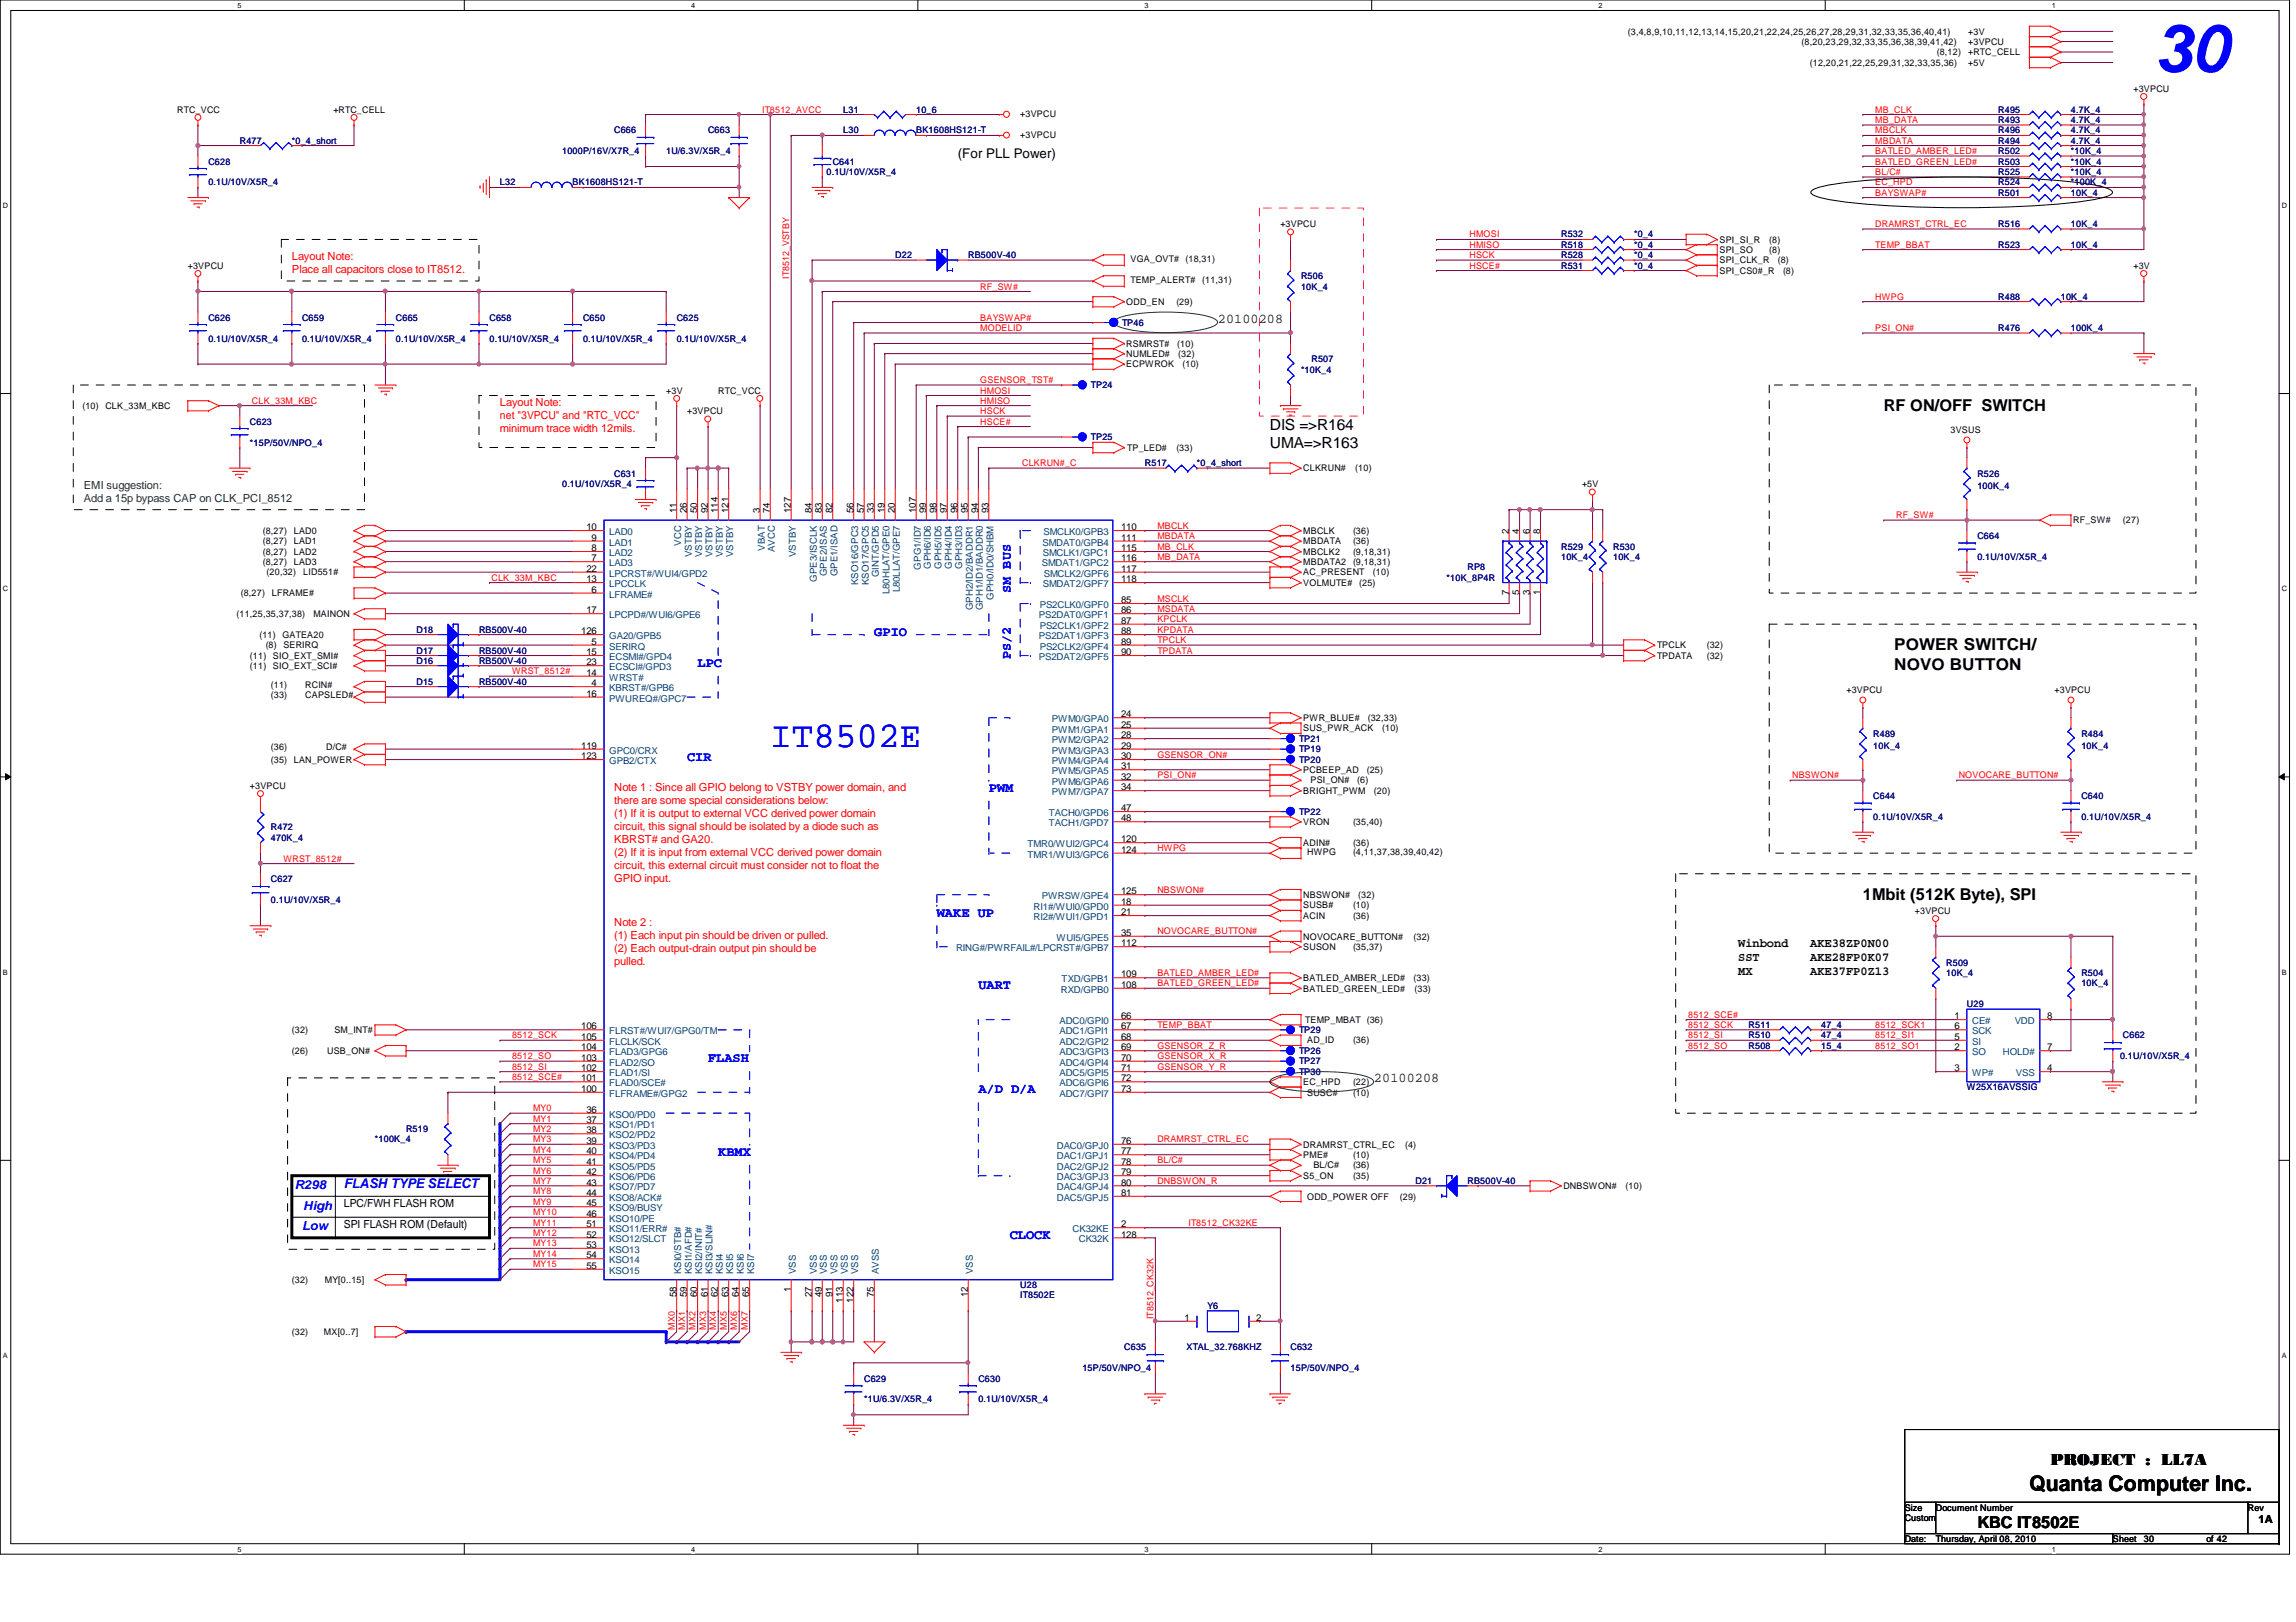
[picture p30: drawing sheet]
<svg xmlns="http://www.w3.org/2000/svg" width="297mm" height="210mm" viewBox="0 0 297 210" stroke-linecap="round" stroke-linejoin="round" font-family="sans-serif">
<defs><g id="words">
<text font-size="8.6" fill="#00f" x="278.7" y="9.3">30</text>
<text font-size="4.7" fill="#00f" x="99.6" y="96.6">IT8502E</text>
<text font-size="2.8" x="262.5" y="193">Quanta Computer Inc.</text>
<g font-size="2.1">
<text x="243.7" y="53.2">RF ON/OFF SWITCH</text>
<text x="245.1" y="84.1">POWER SWITCH/</text>
<text x="245.1" y="86.7">NOVO BUTTON</text>
<text x="241" y="116.4">1Mbit (512K Byte), SPI</text>
<text x="265.3" y="189.6">PROJECT : LL7A</text>
<text x="255.8" y="197.7">KBC IT8502E</text>
</g>
<g font-size="2">
<text x="164.3" y="55.7">DIS =&gt;R164</text>
<text x="164.3" y="58">UMA=&gt;R163</text>
</g>
<text font-size="1.7" x="123.9" y="20.4">(For PLL Power)</text>
<g font-size="1.7" fill="#004000">
<text x="157.6" y="41.8">20100208</text>
<text x="177.8" y="140.1">20100208</text>
</g>
<g font-size="1.7" fill="#00f">
<text x="130.8" y="76.8" transform="rotate(-90 130.8 76.8)">SM BUS</text>
<text x="113.1" y="82.3">GPIO</text>
<text x="90.3" y="86.3">LPC</text>
<text x="130.8" y="85.3" transform="rotate(-90 130.8 85.3)">PS/2</text>
<text x="88.9" y="98.4">CIR</text>
<text x="127.9" y="102.4">PWM</text>
<text x="121.2" y="118.6">WAKE UP</text>
<text x="126.6" y="128">UART</text>
<text x="91.6" y="137.5">FLASH</text>
<text x="126.6" y="141.5">A/D D/A</text>
<text x="92.9" y="149.6">KBMX</text>
<text x="44.5" y="153.8">FLASH TYPE SELECT</text>
<text x="130.6" y="160.4">CLOCK</text>
</g>
<g font-size="1.6">
<text x="224.9" y="122.5">Winbond</text>
<text x="224.9" y="124.3">SST</text>
<text x="234.2" y="122.5">AKE38ZP0N00</text>
<text x="234.2" y="124.3">AKE28FP0K07</text>
<text x="224.9" y="126.2">MX</text>
<text x="234.2" y="126.2">AKE37FP0Z13</text>
</g>
<g font-size="1.6" fill="#00f">
<text x="38.1" y="153.8">R298</text>
<text x="39.1" y="159.2">Low</text>
<text x="39.2" y="156.5">High</text>
</g>
<g font-size="1.4" fill="#f00">
<text x="37.8" y="33.7">Layout Note:</text>
<text x="37.8" y="35.3">Place all capacitors close to IT8512.</text>
<text x="64.7" y="52.5">Layout Note:</text>
<text x="64.7" y="54.2">net &quot;3VPCU&quot; and &quot;RTC_VCC&quot;</text>
<text x="64.7" y="55.9">minimum trace width 12mils.</text>
<text x="79.5" y="102.3">Note 1 : Since all GPIO belong to VSTBY power domain, and</text>
<text x="79.5" y="104">there are some special considerations below:</text>
<text x="79.5" y="105.7">(1) If it is output to external VCC derived power domain</text>
<text x="79.5" y="107.4">circuit, this signal should be isolated by a diode such as</text>
<text x="79.5" y="109.1">KBRST# and GA20.</text>
<text x="79.5" y="110.8">(2) If it is input from external VCC derived power domain</text>
<text x="79.5" y="112.5">circuit, this external circuit must consider not to float the</text>
<text x="79.5" y="114.2">GPIO input.</text>
<text x="79.5" y="119.8">Note 2 :</text>
<text x="79.5" y="121.5">(1) Each input pin should be driven or pulled.</text>
<text x="79.5" y="123.2">(2) Each output-drain output pin should be</text>
<text x="79.5" y="124.9">pulled.</text>
</g>
<g font-size="1.4" fill="#008000">
<text x="10.8" y="63.3">EMI suggestion:</text>
<text x="10.8" y="65">Add a 15p bypass CAP on CLK_PCI_8512</text>
</g>
<g font-size="1.4">
<text x="44.5" y="158.9">SPI FLASH ROM (Default)</text>
<text x="44.5" y="156.2">LPC/FWH FLASH ROM</text>
<text x="292.2" y="197.1">1A</text>
</g>
<g font-size="1.2">
<text x="210.6" y="4.5">(3,4,8,9,10,11,12,13,14,15,20,21,22,24,25,26,27,28,29,31,32,33,35,36,40,41)</text>
<text x="233.1" y="5.8">(8,20,23,29,32,33,35,36,38,39,41,42)</text>
<text x="254.6" y="4.5">+3V</text>
<text x="254.6" y="5.8">+3VPCU</text>
<text x="234.1" y="8.5">(12,20,21,22,25,29,31,32,33,35,36)</text>
<text x="250.6" y="7.2">(8,12)</text>
<text x="254.6" y="8.5">+5V</text>
<text x="254.6" y="7.2">+RTC_CELL</text>
<text x="276" y="11.9">+3VPCU</text>
<text x="22.9" y="14.6">RTC_VCC</text>
<text x="43.1" y="14.6">+RTC_CELL</text>
<text x="132" y="15.1">+3VPCU</text>
<text x="132" y="17.8">+3VPCU</text>
<text x="165.6" y="29.4">+3VPCU</text>
<text x="24.3" y="34.8">+3VPCU</text>
<text x="146.3" y="34">VGA_OVT#</text>
<text x="153.4" y="34">(18,31)</text>
<text x="222.5" y="34.1">SPI_CLK_R</text>
<text x="222.5" y="35.4">SPI_CS0#_R</text>
<text x="222.5" y="31.4">SPI_SI_R</text>
<text x="222.5" y="32.8">SPI_SO</text>
<text x="228.9" y="31.4">(8)</text>
<text x="228.9" y="32.8">(8)</text>
<text x="230" y="34.1">(8)</text>
<text x="230.7" y="35.4">(8)</text>
<text x="276" y="34.8">+3V</text>
<text x="145.7" y="39.5">ODD_EN</text>
<text x="146.3" y="36.7">TEMP_ALERT#</text>
<text x="152.2" y="39.5">(29)</text>
<text x="155.5" y="36.7">(11,31)</text>
<text x="145.7" y="46.2">NUMLED#</text>
<text x="145.7" y="47.5">ECPWROK</text>
<text x="145.7" y="44.9">RSMRST#</text>
<text x="152.3" y="44.9">(10)</text>
<text x="152.4" y="46.2">(32)</text>
<text x="153" y="47.5">(10)</text>
<text x="10.7" y="53">(10)</text>
<text x="13.6" y="53">CLK_33M_KBC</text>
<text x="86.2" y="50.9">+3V</text>
<text x="88.9" y="53.6">+3VPCU</text>
<text x="92.9" y="50.9">RTC_VCC</text>
<text x="145.8" y="58.3">TP_LED#</text>
<text x="152.2" y="58.3">(33)</text>
<text x="252.3" y="56">3VSUS</text>
<text x="168.6" y="61">CLKRUN#</text>
<text x="175.3" y="61">(10)</text>
<text x="204.7" y="63">+5V</text>
<text x="34" y="70.4">(8,27)</text>
<text x="34" y="71.8">(8,27)</text>
<text x="34" y="69.1">(8,27)</text>
<text x="38" y="70.4">LAD1</text>
<text x="38" y="71.8">LAD2</text>
<text x="38" y="69.1">LAD0</text>
<text x="75.9" y="68.6">10</text>
<text x="76.5" y="70">9</text>
<text x="76.5" y="71.3">8</text>
<text x="87.5" y="66.4" transform="rotate(-90 87.5 66.4)">11</text>
<text x="88.9" y="66.4" transform="rotate(-90 88.9 66.4)">26</text>
<text x="90.2" y="66.4" transform="rotate(-90 90.2 66.4)">50</text>
<text x="91.6" y="66.4" transform="rotate(-90 91.6 66.4)">92</text>
<text x="92.9" y="66.4" transform="rotate(-90 92.9 66.4)">114</text>
<text x="94.2" y="66.4" transform="rotate(-90 94.2 66.4)">121</text>
<text x="98.3" y="66.4" transform="rotate(-90 98.3 66.4)">3</text>
<text x="99.6" y="66.4" transform="rotate(-90 99.6 66.4)">74</text>
<text x="102.3" y="66.4" transform="rotate(-90 102.3 66.4)">127</text>
<text x="105" y="66.4" transform="rotate(-90 105 66.4)">84</text>
<text x="106.3" y="66.4" transform="rotate(-90 106.3 66.4)">83</text>
<text x="107.7" y="66.4" transform="rotate(-90 107.7 66.4)">82</text>
<text x="110.4" y="66.4" transform="rotate(-90 110.4 66.4)">56</text>
<text x="111.8" y="66.4" transform="rotate(-90 111.8 66.4)">57</text>
<text x="113.1" y="66.4" transform="rotate(-90 113.1 66.4)">33</text>
<text x="114.4" y="66.4" transform="rotate(-90 114.4 66.4)">19</text>
<text x="115.8" y="66.4" transform="rotate(-90 115.8 66.4)">20</text>
<text x="118.5" y="66.4" transform="rotate(-90 118.5 66.4)">107</text>
<text x="119.8" y="66.4" transform="rotate(-90 119.8 66.4)">99</text>
<text x="121.2" y="66.4" transform="rotate(-90 121.2 66.4)">98</text>
<text x="122.5" y="66.4" transform="rotate(-90 122.5 66.4)">97</text>
<text x="123.9" y="66.4" transform="rotate(-90 123.9 66.4)">96</text>
<text x="125.2" y="66.4" transform="rotate(-90 125.2 66.4)">95</text>
<text x="126.5" y="66.4" transform="rotate(-90 126.5 66.4)">94</text>
<text x="127.9" y="66.4" transform="rotate(-90 127.9 66.4)">93</text>
<text x="145" y="68.6">110</text>
<text x="145" y="71.3">115</text>
<text x="145" y="70">111</text>
<text x="168.6" y="70.4">MBDATA</text>
<text x="168.6" y="69.1">MBCLK</text>
<text x="168.6" y="71.8">MBCLK2</text>
<text x="175" y="70.4">(36)</text>
<text x="175" y="69.1">(36)</text>
<text x="175" y="71.8">(9,18,31)</text>
<text x="195.2" y="69.1" transform="rotate(-90 195.2 69.1)">2</text>
<text x="196.6" y="69.1" transform="rotate(-90 196.6 69.1)">4</text>
<text x="197.9" y="69.1" transform="rotate(-90 197.9 69.1)">6</text>
<text x="199.3" y="69.1" transform="rotate(-90 199.3 69.1)">8</text>
<text x="268.2" y="67.7">RF_SW#</text>
<text x="274.7" y="67.7">(27)</text>
<text x="31.2" y="77.2">(8,27)</text>
<text x="34" y="73.2">(8,27)</text>
<text x="34.5" y="74.5">(20,32)</text>
<text x="35.2" y="77.2">LFRAME#</text>
<text x="38" y="73.2">LAD3</text>
<text x="39.2" y="74.5">LID551#</text>
<text x="75.9" y="75.4">13</text>
<text x="75.9" y="74">22</text>
<text x="76.5" y="72.6">7</text>
<text x="76.5" y="76.7">6</text>
<text x="145" y="72.6">116</text>
<text x="145" y="74">117</text>
<text x="145" y="75.4">118</text>
<text x="168.6" y="74.5">AC_PRESENT</text>
<text x="168.6" y="75.8">VOLMUTE#</text>
<text x="168.6" y="73.2">MBDATA2</text>
<text x="175" y="73.2">(9,18,31)</text>
<text x="175.8" y="75.8">(25)</text>
<text x="177.6" y="74.5">(10)</text>
<text x="195.2" y="77" transform="rotate(-90 195.2 77)">7</text>
<text x="196.6" y="77" transform="rotate(-90 196.6 77)">5</text>
<text x="197.9" y="77" transform="rotate(-90 197.9 77)">3</text>
<text x="199.3" y="77" transform="rotate(-90 199.3 77)">1</text>
<text x="30.6" y="79.9">(11,25,35,37,38)</text>
<text x="33.6" y="82.5">(11)</text>
<text x="34.4" y="83.9">(8)</text>
<text x="36.5" y="82.5">GATEA20</text>
<text x="36.7" y="83.9">SERIRQ</text>
<text x="40.6" y="79.9">MAINON</text>
<text x="75.2" y="82.1">126</text>
<text x="75.9" y="79.4">17</text>
<text x="76.5" y="83.4">5</text>
<text x="145" y="78.1">85</text>
<text x="145" y="79.4">86</text>
<text x="145" y="80.7">87</text>
<text x="145" y="82.1">88</text>
<text x="145" y="83.4">89</text>
<text x="214.4" y="83.9">TPCLK</text>
<text x="220.8" y="83.9">(32)</text>
<text x="32.3" y="86.6">(11)</text>
<text x="32.3" y="85.3">(11)</text>
<text x="35" y="89">(11)</text>
<text x="35.3" y="86.6">SIO_EXT_SCI#</text>
<text x="35.3" y="85.3">SIO_EXT_SMI#</text>
<text x="39.5" y="89">RCIN#</text>
<text x="75.9" y="87.5">14</text>
<text x="75.9" y="84.8">15</text>
<text x="75.9" y="86.1">23</text>
<text x="76.5" y="88.8">4</text>
<text x="145" y="84.8">90</text>
<text x="214.4" y="85.3">TPDATA</text>
<text x="220.8" y="85.3">(32)</text>
<text x="238.9" y="89.7">+3VPCU</text>
<text x="265.8" y="89.7">+3VPCU</text>
<text x="35" y="90.4">(33)</text>
<text x="39.5" y="90.4">CAPSLED#</text>
<text x="75.9" y="90.2">16</text>
<text x="145" y="92.8">24</text>
<text x="145" y="94.2">25</text>
<text x="145" y="95.5">28</text>
<text x="168.6" y="93.3">PWR_BLUE#</text>
<text x="168.6" y="94.7">SUS_PWR_ACK</text>
<text x="177" y="93.3">(32,33)</text>
<text x="178.8" y="94.7">(10)</text>
<text x="35" y="97.1">(36)</text>
<text x="35" y="98.7">(35)</text>
<text x="38" y="98.7">LAN_POWER</text>
<text x="42.2" y="97.1">D/C#</text>
<text x="75.2" y="98.3">123</text>
<text x="75.2" y="96.9">119</text>
<text x="145" y="96.9">29</text>
<text x="145" y="98.3">30</text>
<text x="145" y="99.6">31</text>
<text x="145" y="100.9">32</text>
<text x="168.6" y="100.1">PCBEEP_AD</text>
<text x="169.5" y="101.4">PSI_ON#</text>
<text x="175.6" y="101.4">(6)</text>
<text x="176.8" y="100.1">(25)</text>
<text x="32.3" y="102.1">+3VPCU</text>
<text x="145" y="105">47</text>
<text x="145" y="106.3">48</text>
<text x="145" y="102.3">34</text>
<text x="168.6" y="102.7">BRIGHT_PWM</text>
<text x="168.6" y="106.8">VRON</text>
<text x="175" y="106.8">(35,40)</text>
<text x="177.8" y="102.7">(20)</text>
<text x="145" y="109">120</text>
<text x="145" y="110.4">124</text>
<text x="168.6" y="109.5">ADIN#</text>
<text x="169.1" y="110.7">HWPG</text>
<text x="175" y="110.7">(4,11,37,38,39,40,42)</text>
<text x="175" y="109.5">(36)</text>
<text x="145" y="115.7">125</text>
<text x="145" y="117.1">18</text>
<text x="145" y="118.4">21</text>
<text x="168.6" y="118.9">ACIN</text>
<text x="168.6" y="117.6">SUSB#</text>
<text x="168.6" y="116.2">NBSWON#</text>
<text x="175" y="118.9">(36)</text>
<text x="175" y="117.6">(10)</text>
<text x="175.7" y="116.2">(32)</text>
<text x="247.7" y="118.2">+3VPCU</text>
<text x="145" y="121.1">35</text>
<text x="145" y="122.5">112</text>
<text x="168.6" y="121.6">NOVOCARE_BUTTON#</text>
<text x="168.6" y="122.9">SUSON</text>
<text x="175" y="122.9">(35,37)</text>
<text x="182.9" y="121.6">(32)</text>
<text x="145" y="126.5">109</text>
<text x="145" y="127.8">108</text>
<text x="145" y="131.9">66</text>
<text x="168.6" y="128.3">BATLED_GREEN_LED#</text>
<text x="168.6" y="127">BATLED_AMBER_LED#</text>
<text x="182.9" y="127">(33)</text>
<text x="183" y="128.3">(33)</text>
<text x="252.9" y="131.9">1</text>
<text x="264.8" y="131.9">8</text>
<text x="37.8" y="133.7">(32)</text>
<text x="37.8" y="136.4">(26)</text>
<text x="42.3" y="136.4">USB_ON#</text>
<text x="43.3" y="133.7">SM_INT#</text>
<text x="75.2" y="133.2">106</text>
<text x="75.2" y="134.6">105</text>
<text x="75.2" y="135.9">104</text>
<text x="75.2" y="137.3">103</text>
<text x="145" y="133.2">67</text>
<text x="145" y="134.6">68</text>
<text x="145" y="135.9">69</text>
<text x="145" y="137.3">70</text>
<text x="168.9" y="132.4">TEMP_MBAT (36)</text>
<text x="169.1" y="134.9">AD_ID</text>
<text x="175" y="134.9">(36)</text>
<text x="252.9" y="133.2">6</text>
<text x="252.9" y="134.6">5</text>
<text x="252.9" y="135.9">2</text>
<text x="264.8" y="135.9">7</text>
<text x="75.2" y="138.6">102</text>
<text x="75.2" y="140">101</text>
<text x="75.2" y="141.3">100</text>
<text x="145" y="138.6">71</text>
<text x="145" y="140">72</text>
<text x="145" y="141.3">73</text>
<text x="168.6" y="140.5">EC_HPD</text>
<text x="169.1" y="141.8">SUSC#</text>
<text x="175" y="140.5">(22)</text>
<text x="175" y="141.8">(10)</text>
<text x="252.9" y="138.6">3</text>
<text x="264.8" y="138.6">4</text>
<text x="75.9" y="144">36</text>
<text x="75.9" y="145.4">37</text>
<text x="75.9" y="146.7">38</text>
<text x="75.9" y="148">39</text>
<text x="75.9" y="149.4">40</text>
<text x="145" y="149.4">77</text>
<text x="145" y="148">76</text>
<text x="168.6" y="149.9">PME#</text>
<text x="168.6" y="148.5">DRAMRST_CTRL_EC</text>
<text x="175" y="149.9">(10)</text>
<text x="181.8" y="148.5">(4)</text>
<text x="75.9" y="150.7">41</text>
<text x="75.9" y="152.1">42</text>
<text x="75.9" y="153.4">43</text>
<text x="75.9" y="154.8">44</text>
<text x="145" y="152.1">79</text>
<text x="145" y="150.7">78</text>
<text x="145" y="154.8">81</text>
<text x="145" y="153.4">80</text>
<text x="168.6" y="152.6">S5_ON</text>
<text x="169.1" y="155.2">ODD_POWER OFF</text>
<text x="169.9" y="151.2">BL/C#</text>
<text x="175" y="151.2">(36)</text>
<text x="175" y="152.6">(35)</text>
<text x="181.1" y="155.2">(29)</text>
<text x="202.3" y="153.9">DNBSWON#</text>
<text x="210.3" y="153.9">(10)</text>
<text x="75.9" y="156.1">45</text>
<text x="75.9" y="157.5">46</text>
<text x="75.9" y="158.8">51</text>
<text x="75.9" y="160.1">52</text>
<text x="75.9" y="161.5">53</text>
<text x="145" y="158.8">2</text>
<text x="145" y="160.1">128</text>
<text x="37.8" y="166">(32)</text>
<text x="42" y="166">MY[0..15]</text>
<text x="75.9" y="162.9">54</text>
<text x="75.9" y="164.2">55</text>
<text x="87.5" y="167.9" transform="rotate(-90 87.5 167.9)">58</text>
<text x="88.9" y="167.9" transform="rotate(-90 88.9 167.9)">59</text>
<text x="90.2" y="167.9" transform="rotate(-90 90.2 167.9)">60</text>
<text x="91.6" y="167.9" transform="rotate(-90 91.6 167.9)">61</text>
<text x="92.9" y="167.9" transform="rotate(-90 92.9 167.9)">62</text>
<text x="94.2" y="167.9" transform="rotate(-90 94.2 167.9)">63</text>
<text x="95.6" y="167.9" transform="rotate(-90 95.6 167.9)">64</text>
<text x="96.9" y="167.9" transform="rotate(-90 96.9 167.9)">65</text>
<text x="102.3" y="167.2" transform="rotate(-90 102.3 167.2)">1</text>
<text x="105" y="167.9" transform="rotate(-90 105 167.9)">27</text>
<text x="106.3" y="167.9" transform="rotate(-90 106.3 167.9)">49</text>
<text x="107.7" y="167.9" transform="rotate(-90 107.7 167.9)">91</text>
<text x="113.1" y="167.9" transform="rotate(-90 113.1 167.9)">75</text>
<text x="125.2" y="167.9" transform="rotate(-90 125.2 167.9)">12</text>
<text x="37.8" y="172.8">(32)</text>
<text x="41.9" y="172.8">MX[0..7]</text>
<text x="109" y="168.6" transform="rotate(-90 109 168.6)">113</text>
<text x="110.4" y="168.6" transform="rotate(-90 110.4 168.6)">122</text>
<text x="153.2" y="170.9">1</text>
<text x="162.5" y="170.9">2</text>
<text x="246.4" y="195.5">Size</text>
<text x="246.4" y="196.8">Custom</text>
<text x="250.4" y="195.5">Document Number</text>
<text x="290.8" y="195.5">Rev</text>
<text x="246.4" y="199.6">Date:</text>
<text x="250.4" y="199.6">Thursday, April 08, 2010</text>
<text x="273.3" y="199.6">Sheet</text>
<text x="277.4" y="199.6">30</text>
<text x="285.5" y="199.6">of 42</text>
</g>
<g font-size="1.2" fill="#000080">
<text x="79.5" y="17.3">C666</text>
<text x="91.6" y="17.3">C663</text>
<text x="109.1" y="17.3">L30</text>
<text x="109.1" y="14.6">L31</text>
<text x="118.5" y="17.3">BK1608HS121-T</text>
<text x="118.5" y="14.6">10_6</text>
<text x="258.5" y="14.6">R495</text>
<text x="258.5" y="15.9">R493</text>
<text x="258.5" y="17.3">R496</text>
<text x="267.9" y="14.6">4.7K_4</text>
<text x="267.9" y="15.9">4.7K_4</text>
<text x="267.9" y="17.3">4.7K_4</text>
<text x="27" y="21.3">C628</text>
<text x="31" y="18.6">R477</text>
<text x="37.8" y="18.6">*0_4_short</text>
<text x="72.7" y="19.9">1000P/16V/X7R_4</text>
<text x="86.2" y="19.9">1U/6.3V/X5R_4</text>
<text x="106.9" y="22.6">0.1U/10V/X5R_4</text>
<text x="107.7" y="21.3">C641</text>
<text x="258.5" y="21.3">R503</text>
<text x="258.5" y="22.6">R525</text>
<text x="258.5" y="19.9">R502</text>
<text x="258.5" y="18.6">R494</text>
<text x="267.9" y="21.3">*10K_4</text>
<text x="267.9" y="22.6">*10K_4</text>
<text x="267.9" y="19.9">*10K_4</text>
<text x="267.9" y="18.6">4.7K_4</text>
<text x="27" y="24">0.1U/10V/X5R_4</text>
<text x="64.7" y="24">L32</text>
<text x="74.1" y="24">BK1608HS121-T</text>
<text x="258.5" y="29.4">R516</text>
<text x="258.5" y="25.4">R501</text>
<text x="258.5" y="24">R524</text>
<text x="267.9" y="29.4">10K_4</text>
<text x="267.9" y="25.4">10K_4</text>
<text x="267.9" y="24">*100K_4</text>
<text x="115.8" y="33.4">D22</text>
<text x="125.3" y="33.4">RB500V-40</text>
<text x="202" y="34.8">R531</text>
<text x="202" y="30.7">R532</text>
<text x="202" y="32.1">R518</text>
<text x="202" y="33.4">R528</text>
<text x="211.4" y="34.8">*0_4</text>
<text x="211.4" y="30.7">*0_4</text>
<text x="211.4" y="32.1">*0_4</text>
<text x="211.4" y="33.4">*0_4</text>
<text x="258.5" y="32.1">R523</text>
<text x="267.9" y="32.1">10K_4</text>
<text x="27" y="41.5">C626</text>
<text x="39.1" y="41.5">C659</text>
<text x="51.2" y="41.5">C665</text>
<text x="63.3" y="41.5">C658</text>
<text x="75.4" y="41.5">C650</text>
<text x="87.5" y="41.5">C625</text>
<text x="168.3" y="36.1">R506</text>
<text x="168.3" y="37.5">10K_4</text>
<text x="258.5" y="38.8">R488</text>
<text x="266.6" y="38.8">10K_4</text>
<text x="27" y="44.2">0.1U/10V/X5R_4</text>
<text x="39.1" y="44.2">0.1U/10V/X5R_4</text>
<text x="51.2" y="44.2">0.1U/10V/X5R_4</text>
<text x="63.3" y="44.2">0.1U/10V/X5R_4</text>
<text x="75.4" y="44.2">0.1U/10V/X5R_4</text>
<text x="87.5" y="44.2">0.1U/10V/X5R_4</text>
<text x="145.2" y="42.2">TP46</text>
<text x="169.7" y="46.9">R507</text>
<text x="258.5" y="42.8">R476</text>
<text x="267.9" y="42.8">100K_4</text>
<text x="141.1" y="50.2">TP24</text>
<text x="168.3" y="48.2">*10K_4</text>
<text x="32.3" y="54.9">C623</text>
<text x="32.3" y="57.7">*15P/50V/NPO_4</text>
<text x="141.1" y="57">TP25</text>
<text x="72.7" y="63">0.1U/10V/X5R_4</text>
<text x="79.5" y="61.7">C631</text>
<text x="148.1" y="60.3">R517</text>
<text x="154.9" y="60.3">*0_4_short</text>
<text x="255.8" y="61.7">R526</text>
<text x="255.8" y="63.3">100K_4</text>
<text x="202" y="71.1">R529</text>
<text x="208.7" y="71.1">R530</text>
<text x="255.8" y="69.8">C664</text>
<text x="187.2" y="75.1">*10K_8P4R</text>
<text x="189.9" y="73.8">RP8</text>
<text x="202" y="72.5">10K_4</text>
<text x="208.7" y="72.5">10K_4</text>
<text x="255.8" y="72.5">0.1U/10V/X5R_4</text>
<text x="53.9" y="81.9">D18</text>
<text x="62" y="81.9">RB500V-40</text>
<text x="53.9" y="84.6">D17</text>
<text x="53.9" y="88.6">D15</text>
<text x="53.9" y="85.9">D16</text>
<text x="62" y="84.6">RB500V-40</text>
<text x="62" y="88.6">RB500V-40</text>
<text x="62" y="85.9">RB500V-40</text>
<text x="242.4" y="95.3">R489</text>
<text x="269.3" y="95.3">R484</text>
<text x="168.1" y="96">TP21</text>
<text x="168.1" y="98.7">TP20</text>
<text x="168.1" y="97.4">TP19</text>
<text x="242.4" y="96.9">10K_4</text>
<text x="269.3" y="96.9">10K_4</text>
<text x="35" y="107.4">R472</text>
<text x="168.1" y="105.5">TP22</text>
<text x="242.4" y="103.4">C644</text>
<text x="242.4" y="106.1">0.1U/10V/X5R_4</text>
<text x="269.3" y="103.4">C640</text>
<text x="269.3" y="106.1">0.1U/10V/X5R_4</text>
<text x="35" y="108.8">470K_4</text>
<text x="35" y="114.2">C627</text>
<text x="35" y="116.9">0.1U/10V/X5R_4</text>
<text x="251.8" y="125">R509</text>
<text x="251.8" y="126.3">10K_4</text>
<text x="254.5" y="130.3">U29</text>
<text x="269.3" y="126.3">R504</text>
<text x="269.3" y="127.6">10K_4</text>
<text x="168.1" y="136.4">TP26</text>
<text x="168.1" y="137.8">TP27</text>
<text x="168.1" y="133.7">TP29</text>
<text x="226.2" y="134.4">R510</text>
<text x="226.2" y="133.1">R511</text>
<text x="226.2" y="135.7">R508</text>
<text x="235.6" y="134.4">47_4</text>
<text x="235.6" y="133.1">47_4</text>
<text x="235.6" y="135.7">15_4</text>
<text x="274.3" y="137.1">0.1U/10V/X5R_4</text>
<text x="274.7" y="134.4">C662</text>
<text x="168.1" y="139.1">TP30</text>
<text x="254.5" y="141.1">W25X16AVSSIG</text>
<text x="48.5" y="147.8">*100K_4</text>
<text x="52.5" y="146.5">R519</text>
<text x="183.1" y="153.2">D21</text>
<text x="189.9" y="153.2">RB500V-40</text>
<text x="132" y="166.7">U28</text>
<text x="132" y="168">IT8502E</text>
<text x="156.2" y="169.4">Y6</text>
<text x="111.8" y="178.8">C629</text>
<text x="126.6" y="178.8">C630</text>
<text x="140" y="177.5">15P/50V/NPO_4</text>
<text x="145.5" y="174.8">C635</text>
<text x="153.5" y="174.8">XTAL_32.768KHZ</text>
<text x="167" y="174.8">C632</text>
<text x="167" y="177.5">15P/50V/NPO_4</text>
<text x="111.8" y="181.5">*1U/6.3V/X5R_4</text>
<text x="126.6" y="181.5">0.1U/10V/X5R_4</text>
</g>
<g font-size="1.2" fill="#f00">
<text x="98.6" y="14.6">IT8512_AVCC</text>
<text x="242.6" y="14.6">MB_CLK</text>
<text x="242.6" y="17.3">MBCLK</text>
<text x="242.6" y="15.9">MB_DATA</text>
<text x="242.6" y="21.3">BATLED_GREEN_LED#</text>
<text x="242.6" y="19.9">BATLED_AMBER_LED#</text>
<text x="242.6" y="22.6">BL/C#</text>
<text x="242.6" y="18.6">MBDATA</text>
<text x="242.6" y="24">EC_HPD</text>
<text x="242.6" y="29.4">DRAMRST_CTRL_EC</text>
<text x="242.6" y="25.3">BAYSWAP#</text>
<text x="190.1" y="33.4">HSCK</text>
<text x="190.1" y="34.8">HSCE#</text>
<text x="190.1" y="30.7">HMOSI</text>
<text x="190.1" y="32">HMISO</text>
<text x="242.6" y="32">TEMP_BBAT</text>
<text x="102.1" y="36.1" transform="rotate(-90 102.1 36.1)">IT8512_VSTBY</text>
<text x="126.8" y="37.5">RF_SW#</text>
<text x="126.8" y="41.5">BAYSWAP#</text>
<text x="242.6" y="38.8">HWPG</text>
<text x="126.8" y="42.8">MODELID</text>
<text x="242.6" y="42.8">PSI_ON#</text>
<text x="32.6" y="52.2">CLK_33M_KBC</text>
<text x="126.8" y="52.2">HMISO</text>
<text x="126.8" y="50.9">HMOSI</text>
<text x="126.8" y="49.6">GSENSOR_TST#</text>
<text x="126.8" y="53.6">HSCK</text>
<text x="126.8" y="54.9">HSCE#</text>
<text x="132.2" y="60.3">CLKRUN#_C</text>
<text x="149.7" y="69.8">MBDATA</text>
<text x="149.7" y="68.4">MBCLK</text>
<text x="149.7" y="71.1">MB_CLK</text>
<text x="245.3" y="67.1">RF_SW#</text>
<text x="63.6" y="75.1">CLK_33M_KBC</text>
<text x="149.7" y="77.9">MSCLK</text>
<text x="149.7" y="72.4">MB_DATA</text>
<text x="149.7" y="79.2">MSDATA</text>
<text x="149.7" y="81.9">KPDATA</text>
<text x="149.7" y="80.5">KPCLK</text>
<text x="149.7" y="83.2">TPCLK</text>
<text x="66.2" y="87.2">WRST_8512#</text>
<text x="149.7" y="84.6">TPDATA</text>
<text x="149.7" y="98">GSENSOR_ON#</text>
<text x="149.7" y="100.7">PSI_ON#</text>
<text x="231.9" y="100.7">NBSWON#</text>
<text x="253.4" y="100.7">NOVOCARE_BUTTON#</text>
<text x="36.7" y="111.5">WRST_8512#</text>
<text x="149.7" y="110.2">HWPG</text>
<text x="149.7" y="115.5">NBSWON#</text>
<text x="149.7" y="120.9">NOVOCARE_BUTTON#</text>
<text x="149.7" y="127.6">BATLED_GREEN_LED#</text>
<text x="149.7" y="126.3">BATLED_AMBER_LED#</text>
<text x="218.4" y="131.7">8512_SCE#</text>
<text x="66.2" y="137.1">8512_SO</text>
<text x="66.2" y="134.4">8512_SCK</text>
<text x="149.7" y="135.7">GSENSOR_Z_R</text>
<text x="149.7" y="133">TEMP_BBAT</text>
<text x="149.7" y="137.1">GSENSOR_X_R</text>
<text x="218.4" y="133">8512_SCK</text>
<text x="218.4" y="134.4">8512_SI</text>
<text x="218.4" y="135.7">8512_SO</text>
<text x="242.6" y="134.4">8512_SI1</text>
<text x="242.6" y="135.7">8512_SO1</text>
<text x="242.6" y="133">8512_SCK1</text>
<text x="66.2" y="138.4">8512_SI</text>
<text x="66.2" y="139.7">8512_SCE#</text>
<text x="69" y="143.8">MY0</text>
<text x="149.7" y="138.4">GSENSOR_Y_R</text>
<text x="69" y="145.2">MY1</text>
<text x="69" y="146.5">MY2</text>
<text x="69" y="149.2">MY4</text>
<text x="69" y="147.8">MY3</text>
<text x="149.7" y="147.8">DRAMRST_CTRL_EC</text>
<text x="69" y="153.2">MY7</text>
<text x="69" y="154.6">MY8</text>
<text x="69" y="155.9">MY9</text>
<text x="69" y="150.5">MY5</text>
<text x="69" y="151.9">MY6</text>
<text x="149.7" y="153.2">DNBSWON_R</text>
<text x="149.7" y="150.5">BL/C#</text>
<text x="69" y="158.6">MY11</text>
<text x="69" y="157.3">MY10</text>
<text x="69" y="159.9">MY12</text>
<text x="69" y="161.3">MY13</text>
<text x="153.8" y="158.6">IT8512_CK32KE</text>
<text x="69" y="162.6">MY14</text>
<text x="69" y="164">MY15</text>
<text x="87.3" y="172.1" transform="rotate(-90 87.3 172.1)">MX0</text>
<text x="88.6" y="172.1" transform="rotate(-90 88.6 172.1)">MX1</text>
<text x="90" y="172.1" transform="rotate(-90 90 172.1)">MX2</text>
<text x="91.4" y="172.1" transform="rotate(-90 91.4 172.1)">MX3</text>
<text x="92.7" y="172.1" transform="rotate(-90 92.7 172.1)">MX4</text>
<text x="94" y="172.1" transform="rotate(-90 94 172.1)">MX5</text>
<text x="95.4" y="172.1" transform="rotate(-90 95.4 172.1)">MX6</text>
<text x="96.7" y="172.1" transform="rotate(-90 96.7 172.1)">MX7</text>
<text x="149.2" y="170.7" transform="rotate(-90 149.2 170.7)">IT8512_CK32K</text>
</g>
<g font-size="1.2" fill="#004080">
<text x="78.8" y="69.3">LAD0</text>
<text x="78.8" y="70.6">LAD1</text>
<text x="78.8" y="72">LAD2</text>
<text x="88.1" y="70.6" transform="rotate(-90 88.1 70.6)">VCC</text>
<text x="98.9" y="71.3" transform="rotate(-90 98.9 71.3)">VBAT</text>
<text x="100.2" y="71.5" transform="rotate(-90 100.2 71.5)">AVCC</text>
<text x="134.9" y="70.6">SMDAT0/GPB4</text>
<text x="134.9" y="72">SMCLK1/GPC1</text>
<text x="135" y="69.3">SMCLK0/GPB3</text>
<text x="78.8" y="76">LPCCLK</text>
<text x="78.8" y="73.3">LAD3</text>
<text x="78.8" y="77.3">LFRAME#</text>
<text x="78.8" y="74.6">LPCRST#/WUI4/GPD2</text>
<text x="89.5" y="72.1" transform="rotate(-90 89.5 72.1)">VSTBY</text>
<text x="90.8" y="72.1" transform="rotate(-90 90.8 72.1)">VSTBY</text>
<text x="92.2" y="72.1" transform="rotate(-90 92.2 72.1)">VSTBY</text>
<text x="93.5" y="72.1" transform="rotate(-90 93.5 72.1)">VSTBY</text>
<text x="94.9" y="72.1" transform="rotate(-90 94.9 72.1)">VSTBY</text>
<text x="103" y="72.1" transform="rotate(-90 103 72.1)">VSTBY</text>
<text x="105.7" y="75.3" transform="rotate(-90 105.7 75.3)">GPE3/ISCLK</text>
<text x="107" y="74.5" transform="rotate(-90 107 74.5)">GPE2/ISAS</text>
<text x="108.3" y="74.6" transform="rotate(-90 108.3 74.6)">GPE1/ISAD</text>
<text x="111" y="75.7" transform="rotate(-90 111 75.7)">KSO16/GPC3</text>
<text x="112.4" y="75.7" transform="rotate(-90 112.4 75.7)">KSO17/GPC5</text>
<text x="113.7" y="74.7" transform="rotate(-90 113.7 74.7)">GINT/GPD5</text>
<text x="115.1" y="76.9" transform="rotate(-90 115.1 76.9)">L80HLAT/GPE0</text>
<text x="116.4" y="76.7" transform="rotate(-90 116.4 76.7)">L80LLAT/GPE7</text>
<text x="119.1" y="73.7" transform="rotate(-90 119.1 73.7)">GPG1/ID7</text>
<text x="120.4" y="73.6" transform="rotate(-90 120.4 73.6)">GPH6/ID6</text>
<text x="121.8" y="73.6" transform="rotate(-90 121.8 73.6)">GPH5/ID5</text>
<text x="123.1" y="73.6" transform="rotate(-90 123.1 73.6)">GPH4/ID4</text>
<text x="124.5" y="73.6" transform="rotate(-90 124.5 73.6)">GPH3/ID3</text>
<text x="128.5" y="77.6" transform="rotate(-90 128.5 77.6)">GPH0/ID0/SHBM</text>
<text x="134.8" y="73.3">SMDAT1/GPC2</text>
<text x="134.9" y="76">SMDAT2/GPF7</text>
<text x="135" y="74.6">SMCLK2/GPF6</text>
<text x="78.8" y="80">LPCPD#/WUI6/GPE6</text>
<text x="78.8" y="82.7">GA20/GPB5</text>
<text x="125.9" y="79" transform="rotate(-90 125.9 79)">GPH2/ID2/BADDR1</text>
<text x="127.2" y="79" transform="rotate(-90 127.2 79)">GPH1/ID1/BADDR0</text>
<text x="134.4" y="80">PS2DAT0/GPF1</text>
<text x="134.4" y="82.7">PS2DAT1/GPF3</text>
<text x="134.5" y="78.7">PS2CLK0/GPF0</text>
<text x="134.5" y="81.4">PS2CLK1/GPF2</text>
<text x="78.8" y="88.1">WRST#</text>
<text x="78.8" y="84.1">SERIRQ</text>
<text x="78.8" y="85.4">ECSMI#/GPD4</text>
<text x="78.8" y="86.7">ECSCI#/GPD3</text>
<text x="78.8" y="89.5">KBRST#/GPB6</text>
<text x="134.4" y="85.4">PS2DAT2/GPF5</text>
<text x="134.5" y="84.1">PS2CLK2/GPF4</text>
<text x="78.8" y="90.8">PWUREQ#/GPC7</text>
<text x="136.1" y="93.5">PWM0/GPA0</text>
<text x="136.1" y="94.8">PWM1/GPA1</text>
<text x="78.8" y="98.9">GPB2/CTX</text>
<text x="78.8" y="97.5">GPC0/CRX</text>
<text x="136.1" y="96.2">PWM2/GPA2</text>
<text x="136.1" y="97.5">PWM3/GPA3</text>
<text x="136.1" y="98.9">PWM4/GPA4</text>
<text x="136.1" y="100.2">PWM5/GPA5</text>
<text x="136.1" y="101.6">PWM6/GPA6</text>
<text x="135.7" y="105.6">TACH0/GPD6</text>
<text x="135.7" y="106.9">TACH1/GPD7</text>
<text x="136.1" y="102.9">PWM7/GPA7</text>
<text x="132.9" y="109.6">TMR0/WUI2/GPC4</text>
<text x="132.9" y="111">TMR1/WUI3/GPC6</text>
<text x="133.7" y="117.7">RI1#/WUI0/GPD0</text>
<text x="133.7" y="119.1">RI2#/WUI1/GPD1</text>
<text x="134.8" y="116.4">PWRSW/GPE4</text>
<text x="123.7" y="123.1">RING#/PWRFAIL#/LPCRST#/GPB7</text>
<text x="136.7" y="121.8">WUI5/GPE5</text>
<text x="137.2" y="128.5">RXD/GPB0</text>
<text x="137.3" y="127.1">TXD/GPB1</text>
<text x="78.8" y="133.9">FLRST#/WUI7/GPG0/TM</text>
<text x="78.8" y="135.2">FLCLK/SCK</text>
<text x="78.8" y="136.6">FLAD3/GPG6</text>
<text x="78.8" y="137.9">FLAD2/SO</text>
<text x="137.1" y="132.5">ADC0/GPI0</text>
<text x="137.1" y="133.9">ADC1/GPI1</text>
<text x="137.1" y="135.2">ADC2/GPI2</text>
<text x="137.1" y="136.6">ADC3/GPI3</text>
<text x="137.1" y="137.9">ADC4/GPI4</text>
<text x="255.1" y="132.5">CE#</text>
<text x="255.1" y="133.9">SCK</text>
<text x="255.1" y="135.2">SI</text>
<text x="255.1" y="136.6">SO</text>
<text x="259.1" y="136.6">HOLD#</text>
<text x="260.6" y="132.5">VDD</text>
<text x="78.8" y="139.3">FLAD1/SI</text>
<text x="78.8" y="140.6">FLAD0/SCE#</text>
<text x="78.8" y="141.9">FLFRAME#/GPG2</text>
<text x="137.1" y="139.3">ADC5/GPI5</text>
<text x="137.1" y="140.6">ADC6/GPI6</text>
<text x="137.1" y="141.9">ADC7/GPI7</text>
<text x="255.1" y="139.3">WP#</text>
<text x="260.8" y="139.3">VSS</text>
<text x="78.8" y="144.7">KSO0/PD0</text>
<text x="78.8" y="146">KSO1/PD1</text>
<text x="78.8" y="147.3">KSO2/PD2</text>
<text x="78.8" y="148.7">KSO3/PD3</text>
<text x="136.7" y="148.7">DAC0/GPJ0</text>
<text x="78.8" y="150">KSO4/PD4</text>
<text x="78.8" y="151.4">KSO5/PD5</text>
<text x="78.8" y="152.7">KSO6/PD6</text>
<text x="78.8" y="154.1">KSO7/PD7</text>
<text x="78.8" y="155.4">KSO8/ACK#</text>
<text x="136.7" y="152.7">DAC3/GPJ3</text>
<text x="136.7" y="151.4">DAC2/GPJ2</text>
<text x="136.7" y="150">DAC1/GPJ1</text>
<text x="136.7" y="155.4">DAC5/GPJ5</text>
<text x="136.7" y="154.1">DAC4/GPJ4</text>
<text x="78.8" y="156.8">KSO9/BUSY</text>
<text x="78.8" y="158.1">KSO10/PE</text>
<text x="78.8" y="159.5">KSO11/ERR#</text>
<text x="78.8" y="160.8">KSO12/SLCT</text>
<text x="138.8" y="159.5">CK32KE</text>
<text x="139.6" y="160.8">CK32K</text>
<text x="78.8" y="162.1">KSO13</text>
<text x="78.8" y="163.5">KSO14</text>
<text x="78.8" y="164.8">KSO15</text>
<text x="88.1" y="164.9" transform="rotate(-90 88.1 164.9)">KSI0/STB#</text>
<text x="89.5" y="164.9" transform="rotate(-90 89.5 164.9)">KSI1/AFD#</text>
<text x="90.8" y="164.9" transform="rotate(-90 90.8 164.9)">KSI2/INIT#</text>
<text x="92.2" y="164.9" transform="rotate(-90 92.2 164.9)">KSI3/SLIN#</text>
<text x="93.5" y="164.9" transform="rotate(-90 93.5 164.9)">KSI4</text>
<text x="94.9" y="164.9" transform="rotate(-90 94.9 164.9)">KSI5</text>
<text x="96.2" y="164.9" transform="rotate(-90 96.2 164.9)">KSI6</text>
<text x="97.6" y="164.9" transform="rotate(-90 97.6 164.9)">KSI7</text>
<text x="103" y="164.9" transform="rotate(-90 103 164.9)">VSS</text>
<text x="105.7" y="164.9" transform="rotate(-90 105.7 164.9)">VSS</text>
<text x="107" y="164.9" transform="rotate(-90 107 164.9)">VSS</text>
<text x="108.3" y="164.9" transform="rotate(-90 108.3 164.9)">VSS</text>
<text x="109.7" y="164.9" transform="rotate(-90 109.7 164.9)">VSS</text>
<text x="111" y="164.9" transform="rotate(-90 111 164.9)">VSS</text>
<text x="113.7" y="164.9" transform="rotate(-90 113.7 164.9)">AVSS</text>
<text x="125.9" y="164.9" transform="rotate(-90 125.9 164.9)">VSS</text>
</g>
<g font-size=".9">
<text x="30.7" y="1">5</text>
<text x="89.4" y="1">4</text>
<text x="148.1" y="1">3</text>
<text x="206.8" y="1">2</text>
<text x="265.5" y="1">1</text>
<text x=".4" y="27">D</text>
<text x="295.2" y="27">D</text>
<text x=".4" y="76.5">C</text>
<text x="295.2" y="76.5">C</text>
<text x=".4" y="126.2">B</text>
<text x="295.2" y="126.2">B</text>
<text x=".4" y="175.8">A</text>
<text x="295.2" y="175.8">A</text>
<text x="30.7" y="200.8">5</text>
<text x="89.4" y="200.8">4</text>
<text x="148.1" y="200.8">3</text>
<text x="206.8" y="200.8">2</text>
<text x="265.5" y="200.8">1</text>
</g>
</g></defs>
<path d="M0 0h296.2v201.1h-296.2zM1.4 1.4h293.4v198.4h-293.4z" fill="none" stroke="#000" stroke-width=".13"/>
<g fill="#fff">
<path d="M30.7 .2h.5v1h-.5z"/>
<path d="M30.7 199.9h.5v1.1h-.5z"/>
</g>
<path d="M60.1 0v1.4M60.1 199.8v1.3" fill="none" stroke="#000" stroke-width=".13"/>
<g fill="#fff">
<path d="M89.4 .2h.5v1h-.5z"/>
<path d="M89.4 199.9h.5v1.1h-.5z"/>
</g>
<path d="M118.7 0v1.4M118.7 199.8v1.3" fill="none" stroke="#000" stroke-width=".13"/>
<g fill="#fff">
<path d="M148.1 .2h.5v1h-.5z"/>
<path d="M148.1 199.9h.5v1.1h-.5z"/>
</g>
<path d="M177.5 0v1.4M177.5 199.8v1.3" fill="none" stroke="#000" stroke-width=".13"/>
<g fill="#fff">
<path d="M206.8 .2h.5v1h-.5z"/>
<path d="M206.8 199.9h.5v1.1h-.5z"/>
</g>
<path d="M236.1 0v1.4M236.1 199.8v1.3" fill="none" stroke="#000" stroke-width=".13"/>
<g fill="#fff">
<path d="M265.5 .2h.5v1h-.5z"/>
<path d="M265.5 199.9h.5v1.1h-.5z"/>
<path d="M.4 26.1h.7v1.1h-.7z"/>
<path d="M295.2 26.1h.7v1.1h-.7z"/>
<path d="M.4 75.7h.7v1.1h-.7z"/>
<path d="M295.2 75.7h.7v1.1h-.7z"/>
</g>
<path d="M0 50.9h1.4M294.8 50.9h1.4" fill="none" stroke="#000" stroke-width=".13"/>
<g fill="#fff">
<path d="M.4 125.3h.6v1.1h-.6z"/>
<path d="M295.2 125.3h.6v1.1h-.6z"/>
</g>
<path d="M0 100.5h1.4M.7 100.1l.7 .4-.7 .4zM294.8 100.5l.7-.4v.8zM294.8 100.5h1.4" fill="none" stroke="#000" stroke-width=".13"/>
<path d="M.7 100.1l.7 .4-.7 .4zM294.8 100.5l.7-.4v.8z" fill="#000"/>
<g fill="#fff">
<path d="M.4 174.9h.6v1.1h-.6z"/>
<path d="M295.2 174.9h.6v1.1h-.6z"/>
</g>
<path d="M0 150.2h1.4M294.8 150.2h1.4" fill="none" stroke="#000" stroke-width=".13"/>
<path d="M119.8 17.5h.1M119.8 17.5h9.5M37.8 37.7h.1M37.8 37.7h12.1M105.1 36.4h36.3M141.4 36.4h.1M49.9 44.4h.1M49.9 44.4v2.7M197.9 66h.1M197.9 66v2.7M148.1 136h.1M148.1 136h16.2" fill="none" stroke="#800040" stroke-width=".13"/>
<circle cx="37.7" cy="37.7" r=".26" fill="#f0f"/>
<circle cx="37.7" cy="37.7" r=".26" fill="none" stroke="#f0f" stroke-width=".13"/>
<path d="M49.9 70h.1M49.9 70h24.2M148.1 79.4h.1M148.1 79.4h48.5M206 75.4h.1M206 75.4v8.1" fill="none" stroke="#800040" stroke-width=".13"/>
<circle cx="206" cy="83.4" r=".26" fill="#f0f"/>
<circle cx="206" cy="83.4" r=".26" fill="none" stroke="#f0f" stroke-width=".13"/>
<path d="M25.6 36.4h.1M25.6 36.4v1.3M207.3 75.4h.1M207.3 75.4v9.4M63.3 87.5h.1M63.3 87.5h10.8" fill="none" stroke="#800040" stroke-width=".13"/>
<circle cx="25.6" cy="37.7" r=".26" fill="#f0f"/>
<circle cx="25.6" cy="37.7" r=".26" fill="none" stroke="#f0f" stroke-width=".13"/>
<g fill="none" stroke="#800040" stroke-width=".13">
<path d="M102.4 17.5h.1M102.4 17.5v45.8M118.5 14.8h.1M118.5 14.8h10.8M95.6 20.2h.1M95.6 20.2v1.3M25.6 47.1h.1M25.6 47.1h12.2M74.1 47.1h.1M86.2 44.4h.1M86.2 44.4v2.7h-12.1M87.5 52.5h.1"/>
<path d="M87.5 52.5v6.7M119.8 51.2h.1M119.8 51.2v12.1M49.9 74h.1M49.9 76.8h.1M49.9 74h24.2M49.9 76.8h24.2M127.9 60.6h.1M127.9 60.6h21.6M148.1 75.4h.1M148.1 75.4h16.2M197.9 76.8h.1"/>
<path d="M197.9 76.8v4M206 64.6h.1M206 66h.1M206 64.6v1.4M206 66h1.3M49.9 96.9h.1M49.9 96.9h24.2M33.7 117.1h.1M33.7 117.1v2.7M148.1 118.5h.1M148.1 118.5h16.2M52.5 133.3h.1"/>
<path d="M52.5 133.3h21.6M64.7 137.3h.1M64.7 137.3h9.4M148.1 138.7h.1M148.1 132h.1M148.1 138.7h16.2M148.1 132h16.2M66 153.5h.1M66 145.4h.1M66 146.7h.1M66 153.5h8.1M66 145.4h8.1"/>
<path d="M66 146.7h8.1M66 162.9h.1M66 162.9h8.1M94.3 169.6h.1M94.3 169.6v2.7M148.1 160.2h.1M148.1 160.2h1.4"/>
</g>
<path d="M95.4 21.4h.4v.1v.2l-.2 .1-.2-.1z" fill-rule="evenodd" fill="#f0f"/>
<path d="M95.4 21.4h.4v.1v.2l-.2 .1-.2-.1z" fill="none" stroke="#f0f" stroke-width=".13"/>
<path d="M113.1 44.4h.1M113.1 44.4v18.9M123.9 55.2h.1M123.9 55.2v8.1" fill="none" stroke="#800040" stroke-width=".13"/>
<path d="M52.5 165.6h12.2" fill="none" stroke="#00f" stroke-width=".38"/>
<circle cx="52.5" cy="165.6" r=".19" fill="#00f"/>
<path d="M121.2 52.5h.1M121.2 52.5h12.1M148.1 133.3h.1M148.1 133.3h16.2M66 164.3h.1M66 164.3h8.1M105.1 173.7h.1M105.1 173.7h1.3" fill="none" stroke="#800040" stroke-width=".13"/>
<circle cx="106.4" cy="173.7" r=".26" fill="#f0f"/>
<circle cx="106.4" cy="173.7" r=".26" fill="none" stroke="#f0f" stroke-width=".13"/>
<circle cx="105" cy="173.7" r=".26" fill="#f0f"/>
<circle cx="105" cy="173.7" r=".26" fill="none" stroke="#f0f" stroke-width=".13"/>
<g fill="none" stroke="#800040" stroke-width=".13">
<path d="M99.6 14.8h.1M99.6 14.8h12.2M49.9 79.4h.1M49.9 79.4h24.2M148.1 78.1h.1M148.1 78.1h47.1M196.6 76.8h.1M196.6 76.8v2.6M148.1 117.1h.1M148.1 117.1h16.2M66 158.9h.1M66 149.4h.1"/>
<path d="M66 158.9h8.1M66 149.4h8.1M148.1 158.9h.1M148.1 153.5h.1M148.1 158.9h17.5M148.1 153.5h36.4M149.5 177.7h.1M149.5 177.7v2.7"/>
</g>
<circle cx="99.7" cy="14.8" r=".25" fill="#f0f"/>
<circle cx="99.7" cy="14.8" r=".25" fill="none" stroke="#f0f" stroke-width=".13"/>
<path d="M102.4 173.7h.1M102.4 173.7h2.7" fill="none" stroke="#800040" stroke-width=".13"/>
<circle cx="105" cy="173.7" r=".26" fill="#f0f"/>
<circle cx="105" cy="173.7" r=".26" fill="none" stroke="#f0f" stroke-width=".13"/>
<path d="M102.2 173.5l.1-.1 .2 .1v.3l-.2 .1-.1-.1z" fill-rule="evenodd" fill="#f0f"/>
<path d="M102.2 173.5l.1-.1 .2 .1v.3l-.2 .1-.1-.1z" fill="none" stroke="#f0f" stroke-width=".13"/>
<g fill="none" stroke="#800040" stroke-width=".13">
<path d="M83.5 59.2h.1M83.5 59.2v1.4M88.9 60.6h.1M88.9 60.6v2.7M92.9 60.6h.1M92.9 60.6h1.4M199.3 66h.1M199.3 66v2.7M207.3 66h.1M207.3 66v2.7M62 84.8h.1M62 84.8h12.1"/>
<path d="M66 154.8h.1M66 154.8h8.1M92.9 169.6h.1M92.9 169.6v2.7M109.1 173.7h.1M109.1 173.7h1.3"/>
</g>
<circle cx="92.9" cy="60.6" r=".26" fill="#f0f"/>
<circle cx="92.9" cy="60.6" r=".26" fill="none" stroke="#f0f" stroke-width=".13"/>
<g fill="none" stroke="#800040" stroke-width=".13">
<path d="M95.6 14.8h.1M95.6 14.8v1.4M83.5 21.5h.1M83.5 21.5h12.1M86.2 37.7h.1M86.2 37.7v2.7M25.6 44.4h.1M25.6 44.4v2.7M87.5 59.2h.1M87.5 59.2v4.1M110.4 41.7h.1M110.4 41.7v21.6"/>
<path d="M114.5 45.8h26.9M118.5 49.8h18.9M119.8 51.2h.1M119.8 51.2h13.5M122.6 53.8h.1M122.6 53.8v9.5M137.4 49.8h.1M141.4 45.8h.1M49.9 71.4h.1M49.9 71.4h24.2M195.2 76.8h.1M195.2 76.8v1.3"/>
<path d="M49.9 83.5h.1M49.9 83.5h24.2M52.5 136h.1M52.5 136h21.6M148.1 134.6h.1M148.1 134.6h16.2M66 156.2h.1M66 156.2h8.1M148.1 149.4h.1M148.1 149.4h16.2M105.1 169.6h.1M105.1 169.6v4.1"/>
<path d="M149.5 160.2h.1M149.5 160.2v10.8M165.6 177.7h.1M165.6 177.7v2.7"/>
</g>
<circle cx="87.5" cy="59.2" r=".26" fill="#f0f"/>
<circle cx="87.5" cy="59.2" r=".26" fill="none" stroke="#f0f" stroke-width=".13"/>
<path d="M62 37.7h.1M62 37.7h12.1M107.7 39h.1M107.7 39v24.3M83.5 59.2h.1M83.5 59.2h4M114.5 45.8h.1M114.5 45.8v17.5M148.1 82.1h.1M148.1 82.1h51.2" fill="none" stroke="#800040" stroke-width=".13"/>
<path d="M61.8 37.5l.1-.1 .2 .1v.4h-.2h-.1z" fill-rule="evenodd" fill="#f0f"/>
<path d="M61.8 37.5l.1-.1 .2 .1v.4h-.2h-.1z" fill="none" stroke="#f0f" stroke-width=".13"/>
<path d="M125.3 56.6h.1M125.3 56.6v6.7M206 66h.1M206 66v2.7" fill="none" stroke="#800040" stroke-width=".13"/>
<circle cx="206" cy="66" r=".26" fill="#f0f"/>
<circle cx="206" cy="66" r=".26" fill="none" stroke="#f0f" stroke-width=".13"/>
<path d="M148.1 140h.1M148.1 121.2h.1M148.1 140h16.2M148.1 121.2h16.2M148.1 150.8h.1M148.1 150.8h16.2M107.7 169.6h.1M107.7 169.6v4.1" fill="none" stroke="#800040" stroke-width=".13"/>
<circle cx="107.7" cy="173.7" r=".26" fill="#f0f"/>
<circle cx="107.7" cy="173.7" r=".26" fill="none" stroke="#f0f" stroke-width=".13"/>
<path d="M199.3 66h.1M199.3 66h6.7M58 141.4h.1M58 141.4h16.1M66 157.5h.1M66 157.5h8.1M148.1 141.4h.1M148.1 141.4h16.2" fill="none" stroke="#800040" stroke-width=".13"/>
<circle cx="199.3" cy="66" r=".26" fill="#f0f"/>
<circle cx="199.3" cy="66" r=".26" fill="none" stroke="#f0f" stroke-width=".13"/>
<path d="M105.1 36.4h.1M105.1 36.4v26.9M102.4 169.6h.1M102.4 169.6v4.1" fill="none" stroke="#800040" stroke-width=".13"/>
<circle cx="105" cy="36.3" r=".26" fill="#f0f"/>
<circle cx="105" cy="36.3" r=".26" fill="none" stroke="#f0f" stroke-width=".13"/>
<path d="M83.5 20.2h.1M83.5 20.2v1.3M149.5 171h.1M149.5 171h4" fill="none" stroke="#800040" stroke-width=".13"/>
<path d="M149.3 170.8l.1-.1 .2 .1v.3l-.2 .1-.1-.1z" fill-rule="evenodd" fill="#f0f"/>
<path d="M149.3 170.8l.1-.1 .2 .1v.3l-.2 .1-.1-.1z" fill="none" stroke="#f0f" stroke-width=".13"/>
<path d="M106.4 17.5h.1M106.4 17.5h5.4" fill="none" stroke="#800040" stroke-width=".13"/>
<circle cx="106.4" cy="17.5" r=".26" fill="#f0f"/>
<circle cx="106.4" cy="17.5" r=".26" fill="none" stroke="#f0f" stroke-width=".13"/>
<g fill="none" stroke="#800040" stroke-width=".13">
<path d="M106.4 37.7h.1M106.4 37.7v25.6M98.3 52.5h.1M98.3 52.5v10.8M127.9 60.6h.1M127.9 60.6v2.7M49.9 98.3h.1M49.9 98.3h24.2M148.1 102.3h.1M148.1 105h.1M148.1 102.3h16.2M148.1 105h16.2"/>
<path d="M66 144.1h.1M66 144.1h8.1M162.9 171h.1M162.9 171h2.7M165.6 171h.1M165.6 171v2.7"/>
</g>
<circle cx="165.6" cy="170.9" r=".26" fill="#f0f"/>
<circle cx="165.6" cy="170.9" r=".26" fill="none" stroke="#f0f" stroke-width=".13"/>
<g fill="none" stroke="#800040" stroke-width=".13">
<path d="M83.5 14.8h.1M83.5 14.8v1.4M63.3 24.3h.1M63.3 24.3h4M37.8 44.4h.1M37.8 44.4v2.7M123.9 55.2h.1M123.9 55.2h9.4M49.9 72.7h.1M49.9 72.7h24.2M195.2 66h.1M195.2 66v2.7"/>
<path d="M148.1 95.6h.1M148.1 96.9h.1M148.1 95.6h16.2M148.1 96.9h16.2M206 83.5h.1M206 83.5h4.1M33.7 111.8h.1M33.7 111.8v1.3M148.1 137.3h.1M148.1 137.3h16.2M58 141.4h.1M58 141.4v2.7"/>
<path d="M148.1 154.8h.1M148.1 154.8h16.2M66 160.2h.1M66 160.2h8.1M109.1 169.6h.1M109.1 169.6v4.1"/>
</g>
<path d="M108.9 173.5l.1-.1 .3 .1-.1 .3-.2 .1-.1-.1z" fill-rule="evenodd" fill="#f0f"/>
<path d="M108.9 173.5l.1-.1 .3 .1-.1 .3-.2 .1-.1-.1z" fill="none" stroke="#f0f" stroke-width=".13"/>
<g fill="none" stroke="#800040" stroke-width=".13">
<path d="M83.5 14.8h.1M83.5 14.8h12.1M99.6 14.8h.1M99.6 14.8v48.5M106.4 37.7h.1M106.4 37.7h26.9M121.2 52.5h.1M121.2 52.5v10.8M63.3 75.4h.1M63.3 75.4h10.8M148.1 80.8h.1M148.1 80.8h49.8"/>
<path d="M148.1 115.8h.1M148.1 106.3h.1M148.1 115.8h16.2M148.1 106.3h16.2M64.7 138.7h.1M64.7 134.6h.1M64.7 138.7h9.4M64.7 134.6h9.4M66 150.8h.1M66 150.8h8.1M191.2 153.5h.1M191.2 153.5h6.7"/>
<path d="M90.3 169.6h.1M90.3 169.6v2.7M97 169.6h.1M97 169.6v2.7M102.4 173.7h.1M102.4 173.7v1.3M106.4 173.7h.1M106.4 173.7h1.3"/>
</g>
<circle cx="107.7" cy="173.7" r=".26" fill="#f0f"/>
<circle cx="107.7" cy="173.7" r=".26" fill="none" stroke="#f0f" stroke-width=".13"/>
<circle cx="106.4" cy="173.7" r=".26" fill="#f0f"/>
<circle cx="106.4" cy="173.7" r=".26" fill="none" stroke="#f0f" stroke-width=".13"/>
<path d="M207.3 84.8h.1M207.3 84.8h2.8" fill="none" stroke="#800040" stroke-width=".13"/>
<circle cx="207.3" cy="84.8" r=".26" fill="#f0f"/>
<circle cx="207.3" cy="84.8" r=".26" fill="none" stroke="#f0f" stroke-width=".13"/>
<path d="M62 47.1h.1M62 47.1h12.1M115.8 47.1h25.6M122.6 53.8h.1M122.6 53.8h10.7M141.4 47.1h.1" fill="none" stroke="#800040" stroke-width=".13"/>
<circle cx="74.1" cy="47.1" r=".26" fill="#f0f"/>
<circle cx="74.1" cy="47.1" r=".26" fill="none" stroke="#f0f" stroke-width=".13"/>
<path d="M61.8 46.9h.1l.2 .1v.3l-.2 .1-.1-.1z" fill-rule="evenodd" fill="#f0f"/>
<path d="M61.8 46.9h.1l.2 .1v.3l-.2 .1-.1-.1z" fill="none" stroke="#f0f" stroke-width=".13"/>
<g fill="none" stroke="#800040" stroke-width=".13">
<path d="M49.9 47.1h.1M49.9 47.1h12.1M118.5 49.8h.1M118.5 49.8v13.5M196.6 66h.1M196.6 66v2.7M66 152.1h.1M66 148.1h.1M66 152.1h8.1M66 148.1h8.1M148.1 152.1h.1M148.1 152.1h16.2"/>
<path d="M110.4 169.6h.1M110.4 169.6v4.1"/>
</g>
<path d="M196.4 65.8l.2-.1 .2 .1-.1 .3-.1 .1-.2-.1z" fill-rule="evenodd" fill="#f0f"/>
<path d="M196.4 65.8l.2-.1 .2 .1-.1 .3-.1 .1-.2-.1z" fill="none" stroke="#f0f" stroke-width=".13"/>
<g fill="none" stroke="#800040" stroke-width=".13">
<path d="M107.7 39h33.7M141.4 39h.1M37.8 47.1h.1M37.8 47.1h12.1M62 44.4h.1M62 44.4v2.7M49.9 68.7h.1M49.9 68.7h24.2M148.1 74h.1M148.1 74h16.2M148.1 92.9h.1M148.1 92.9h16.2"/>
<path d="M64.7 140h.1M64.7 140h9.4M148.1 122.5h.1M148.1 122.5h16.2M87.5 169.6h.1M87.5 169.6v2.7M88.9 169.6h.1M88.9 169.6v2.7M106.4 169.6h.1M106.4 169.6v4.1M149.5 171h.1M149.5 171v2.7"/>
</g>
<circle cx="49.8" cy="47.1" r=".26" fill="#f0f"/>
<circle cx="49.8" cy="47.1" r=".26" fill="none" stroke="#f0f" stroke-width=".13"/>
<circle cx="37.7" cy="47.1" r=".26" fill="#f0f"/>
<circle cx="37.7" cy="47.1" r=".26" fill="none" stroke="#f0f" stroke-width=".13"/>
<path d="M113.1 44.4h28.3M141.4 44.4h.1M90.3 60.6h.1M90.3 60.6h1.3M148.1 84.8h.1M148.1 84.8h59.2M66 161.5h.1M66 161.5h8.1M91.6 169.6h.1M91.6 169.6v2.7M95.6 169.6h.1M95.6 169.6v2.7" fill="none" stroke="#800040" stroke-width=".13"/>
<circle cx="90.2" cy="60.6" r=".26" fill="#f0f"/>
<circle cx="90.2" cy="60.6" r=".26" fill="none" stroke="#f0f" stroke-width=".13"/>
<path d="M110.4 41.7h31M141.4 41.7h.1M199.3 76.8h.1M199.3 76.8v5.3M33.7 111.8h.1M33.7 111.8h12.1" fill="none" stroke="#800040" stroke-width=".13"/>
<circle cx="33.7" cy="111.7" r=".26" fill="#f0f"/>
<circle cx="33.7" cy="111.7" r=".26" fill="none" stroke="#f0f" stroke-width=".13"/>
<g fill="none" stroke="#800040" stroke-width=".13">
<path d="M25.6 37.7h.1M25.6 37.7v2.7M25.6 37.7h12.2M37.8 37.7h.1M37.8 37.7v2.7M62 37.7h.1M62 37.7v2.7M74.1 37.7h.1M74.1 37.7h12.1M74.1 44.4h.1M74.1 44.4v2.7M91.6 55.2h.1"/>
<path d="M91.6 55.2v5.4M115.8 47.1h.1M115.8 47.1v16.2M90.3 60.6h.1M90.3 60.6v2.7M94.3 60.6h.1M94.3 60.6v2.7M49.9 84.8h.1M49.9 86.1h.1M49.9 84.8h5.3M49.9 86.1h5.3M62 86.1h.1"/>
<path d="M62 86.1h12.1M148.1 98.3h.1M148.1 98.3h16.2M148.1 110.4h.1M148.1 110.4h16.2M107.7 173.7h.1M107.7 173.7h1.4"/>
</g>
<circle cx="74.1" cy="37.7" r=".26" fill="#f0f"/>
<circle cx="74.1" cy="37.7" r=".26" fill="none" stroke="#f0f" stroke-width=".13"/>
<path d="M49.9 37.7h.1M49.9 37.7v2.7M49.9 37.7h12.1M91.6 60.6h.1M91.6 60.6v2.7" fill="none" stroke="#800040" stroke-width=".13"/>
<circle cx="49.8" cy="37.7" r=".26" fill="#f0f"/>
<circle cx="49.8" cy="37.7" r=".26" fill="none" stroke="#f0f" stroke-width=".13"/>
<path d="M74.1 37.7h.1M74.1 37.7v2.7M88.9 60.6h.1M88.9 60.6h1.4M91.6 60.6h.1M91.6 60.6h1.3M92.9 60.6h.1M92.9 60.6v2.7" fill="none" stroke="#800040" stroke-width=".13"/>
<circle cx="92.9" cy="60.6" r=".26" fill="#f0f"/>
<circle cx="92.9" cy="60.6" r=".26" fill="none" stroke="#f0f" stroke-width=".13"/>
<circle cx="91.6" cy="60.6" r=".26" fill="#f0f"/>
<circle cx="91.6" cy="60.6" r=".26" fill="none" stroke="#f0f" stroke-width=".13"/>
<g fill="none" stroke="#800040" stroke-width=".13">
<path d="M75.4 24.3h.1M75.4 24.3h20.2M95.6 24.3h.1M95.6 24.3v1.3M148.1 70h.1M148.1 68.7h.1M148.1 72.7h.1M148.1 71.4h.1M148.1 70h16.2M148.1 68.7h16.2M148.1 72.7h16.2M148.1 71.4h16.2"/>
<path d="M156.2 60.6h.1M156.2 60.6h8.1M113.1 169.6h.1M113.1 169.6v4.1"/>
</g>
<path d="M95.4 24h.2l.2 .1v.3l-.2 .1-.2-.1z" fill-rule="evenodd" fill="#f0f"/>
<path d="M95.4 24h.2l.2 .1v.3l-.2 .1-.2-.1z" fill="none" stroke="#f0f" stroke-width=".13"/>
<path d="M165.6 158.9h.1M165.6 158.9v12.1M110.4 176.4h.1M110.4 176.4h14.9M125.3 176.4h.1M125.3 176.4v1.3" fill="none" stroke="#800040" stroke-width=".13"/>
<circle cx="125.2" cy="176.3" r=".25" fill="#f0f"/>
<circle cx="125.2" cy="176.3" r=".25" fill="none" stroke="#f0f" stroke-width=".13"/>
<path d="M110.4 176.4h.1M110.4 176.4v1.3M110.4 181.7h.1M110.4 183.1h.1M110.4 181.7v1.4M125.3 181.7h.1M125.3 181.7v1.4h-14.9" fill="none" stroke="#800040" stroke-width=".13"/>
<circle cx="110.4" cy="183.1" r=".25" fill="#f0f"/>
<circle cx="110.4" cy="183.1" r=".25" fill="none" stroke="#f0f" stroke-width=".13"/>
<path d="M196.6 66h.1M196.6 66h2.7M197.9 66h.1M110.4 183.1h.1M110.4 183.1v1.3" fill="none" stroke="#800040" stroke-width=".13"/>
<circle cx="197.9" cy="66" r=".26" fill="#f0f"/>
<circle cx="197.9" cy="66" r=".26" fill="none" stroke="#f0f" stroke-width=".13"/>
<g fill="none" stroke="#800040" stroke-width=".13">
<path d="M95.6 14.8h.1M95.6 14.8h4M95.6 21.5h.1M95.6 21.5v2.8M195.2 66h.1M195.2 66h1.4M49.9 82.1h.1M49.9 90.2h.1M49.9 82.1h5.3M49.9 90.2h24.2M62 82.1h.1M62 88.9h.1"/>
<path d="M62 82.1h12.1M62 88.9h12.1M33.7 110.4h.1M33.7 110.4v1.4M125.3 169.6h.1M125.3 169.6v6.8"/>
</g>
<path d="M95.4 14.6h.4v.2v.1l-.2 .1-.2-.1z" fill-rule="evenodd" fill="#f0f"/>
<path d="M95.4 14.6h.4v.2v.1l-.2 .1-.2-.1z" fill="none" stroke="#f0f" stroke-width=".13"/>
<path d="M31 52.5h.1M31 52.5h9.4" fill="none" stroke="#800040" stroke-width=".13"/>
<circle cx="31" cy="52.5" r=".26" fill="#f0f"/>
<circle cx="31" cy="52.5" r=".26" fill="none" stroke="#f0f" stroke-width=".13"/>
<path d="M28.3 52.5h.1M28.3 52.5h2.7M31 52.5h.1M31 57.9h.1M31 52.5v1.3M31 57.9v2.7" fill="none" stroke="#800040" stroke-width=".13"/>
<path d="M52.5 172.3h33.7" fill="none" stroke="#00f" stroke-width=".38"/>
<circle cx="52.5" cy="172.3" r=".19" fill="#00f"/>
<g fill="none" stroke="#800040" stroke-width=".13">
<path d="M267.9 16.2h.1M267.9 16.2h9.5M277.4 18.8h.1M277.4 18.8v1.4M167 31h.1M167 31v2.7M241 39h.1M241 39h20.2M111.8 43.1h.1M111.8 43.1v20.2M126.6 57.9h.1M126.6 57.9v5.4"/>
<path d="M167 43.1h.1M167 51.2h.1M167 43.1v1.3M167 51.2v1.3M243.7 67.3h.1M254.5 66h.1M254.5 66v1.3h-10.8M148.1 99.6h.1M148.1 99.6h16.2M241 99.6h.1M241 99.6v1.4M267.9 99.6h.1"/>
<path d="M267.9 99.6v1.4M148.1 109.1h.1M148.1 109.1h16.2"/>
</g>
<path d="M277.2 20l.1-.1 .2 .2v.3h-.2h-.1z" fill-rule="evenodd" fill="#f0f"/>
<path d="M277.2 20l.1-.1 .2 .2v.3h-.2h-.1z" fill="none" stroke="#f0f" stroke-width=".13"/>
<path d="M277.2 18.6h.1l.2 .1v.3l-.2 .1-.1-.1z" fill-rule="evenodd" fill="#f0f"/>
<path d="M277.2 18.6h.1l.2 .1v.3l-.2 .1-.1-.1z" fill="none" stroke="#f0f" stroke-width=".13"/>
<path d="M277.4 36.4h.1M277.4 36.4v2.6M265.3 138.7h.1M273.3 137.3h.1M273.3 137.3v1.4h-8" fill="none" stroke="#800040" stroke-width=".13"/>
<circle cx="273.3" cy="138.6" r=".26" fill="#f0f"/>
<circle cx="273.3" cy="138.6" r=".26" fill="none" stroke="#f0f" stroke-width=".13"/>
<path d="M254.5 67.3h.1M254.5 67.3h9.4" fill="none" stroke="#800040" stroke-width=".13"/>
<circle cx="254.5" cy="67.3" r=".26" fill="#f0f"/>
<circle cx="254.5" cy="67.3" r=".26" fill="none" stroke="#f0f" stroke-width=".13"/>
<path d="M267.9 17.5h.1M267.9 17.5h9.5M254.5 72.7h.1M254.5 72.7v1.3M231.6 101h.1M231.6 101h9.4" fill="none" stroke="#800040" stroke-width=".13"/>
<circle cx="241" cy="101" r=".26" fill="#f0f"/>
<circle cx="241" cy="101" r=".26" fill="none" stroke="#f0f" stroke-width=".13"/>
<path d="M241 21.5h.1M241 20.2h.1M241 21.5h20.2M241 20.2h20.2M277.4 20.2h.1M277.4 20.2v1.3" fill="none" stroke="#800040" stroke-width=".13"/>
<path d="M277.2 21.4h.3l.1 .1-.1 .2-.2 .1-.1-.1z" fill-rule="evenodd" fill="#f0f"/>
<path d="M277.2 21.4h.3l.1 .1-.1 .2-.2 .1-.1-.1z" fill="none" stroke="#f0f" stroke-width=".13"/>
<path d="M267.9 21.5h.1M267.9 20.2h.1M267.9 21.5h9.5M267.9 20.2h9.5M277.4 21.5h.1M277.4 21.5v1.4" fill="none" stroke="#800040" stroke-width=".13"/>
<path d="M277.2 22.7l.1-.1 .2 .1v.3l-.2 .1-.1-.1z" fill-rule="evenodd" fill="#f0f"/>
<path d="M277.2 22.7l.1-.1 .2 .1v.3l-.2 .1-.1-.1z" fill="none" stroke="#f0f" stroke-width=".13"/>
<path d="M241 22.9h.1M241 22.9h20.2M267.9 22.9h.1M267.9 22.9h9.5M253.1 101h.1M253.1 101h14.8M267.9 101h.1M267.9 106.3h.1M267.9 101v1.3M267.9 106.3v1.4" fill="none" stroke="#800040" stroke-width=".13"/>
<circle cx="267.9" cy="101" r=".26" fill="#f0f"/>
<circle cx="267.9" cy="101" r=".26" fill="none" stroke="#f0f" stroke-width=".13"/>
<path d="M277.4 14.8h.1M277.4 14.8v1.4M265.3 132h.1M265.3 132h8" fill="none" stroke="#800040" stroke-width=".13"/>
<path d="M277.2 14.6h.3l.1 .2-.1 .1-.2 .1-.1-.1z" fill-rule="evenodd" fill="#f0f"/>
<path d="M277.2 14.6h.3l.1 .2-.1 .1-.2 .1-.1-.1z" fill="none" stroke="#f0f" stroke-width=".13"/>
<path d="M277.4 17.5h.1M277.4 17.5v1.3" fill="none" stroke="#800040" stroke-width=".13"/>
<path d="M277.2 17.3l.1-.1 .2 .1v.4h-.2h-.1z" fill-rule="evenodd" fill="#f0f"/>
<path d="M277.2 17.3l.1-.1 .2 .1v.4h-.2h-.1z" fill="none" stroke="#f0f" stroke-width=".13"/>
<g fill="none" stroke="#800040" stroke-width=".13">
<path d="M241 14.8h.1M241 18.8h.1M241 17.5h.1M241 16.2h.1M241 14.8h20.2M241 18.8h20.2M241 17.5h20.2M241 16.2h20.2M277.4 22.9h.1M277.4 22.9v1.4M218.1 133.3h.1M218.1 134.6h.1"/>
<path d="M218.1 133.3h10.8M218.1 134.6h10.8M235.6 134.6h.1M235.6 134.6h17.5M273.3 138.7h.1M273.3 138.7v1.3"/>
</g>
<circle cx="273.3" cy="138.6" r=".26" fill="#f0f"/>
<circle cx="273.3" cy="138.6" r=".26" fill="none" stroke="#f0f" stroke-width=".13"/>
<g fill="none" stroke="#800040" stroke-width=".13">
<path d="M218.1 132h.1M218.1 132h35M235.6 136h.1M235.6 133.3h.1M235.6 136h17.5M235.6 133.3h17.5M250.4 129.2h.1M250.4 121.2h.1M250.4 138.7h.1M250.4 121.2v1.3M250.4 129.2v9.5M250.4 138.7h2.7"/>
<path d="M250.4 121.2h17.5M265.3 136h.1M267.9 130.6h.1M267.9 130.6v5.4h-2.6M273.3 132h.1M273.3 132v1.3"/>
</g>
<circle cx="267.9" cy="121.2" r=".26" fill="#f0f"/>
<circle cx="267.9" cy="121.2" r=".26" fill="none" stroke="#f0f" stroke-width=".13"/>
<path d="M250.2 121l.2-.1 .2 .1v.3l-.2 .1-.2-.1z" fill-rule="evenodd" fill="#f0f"/>
<path d="M250.2 121l.2-.1 .2 .1v.3l-.2 .1-.2-.1z" fill="none" stroke="#f0f" stroke-width=".13"/>
<path d="M218.1 136h.1M218.1 136h10.8M267.9 121.2h.1M267.9 121.2v2.7M267.9 121.2h5.4M273.3 121.2h.1M273.3 121.2v10.8" fill="none" stroke="#800040" stroke-width=".13"/>
<circle cx="273.3" cy="131.9" r=".26" fill="#f0f"/>
<circle cx="273.3" cy="131.9" r=".26" fill="none" stroke="#f0f" stroke-width=".13"/>
<path d="M277.4 16.2h.1M277.4 16.2v1.3M254.5 57.9h.1M254.5 57.9v1.3M254.5 67.3h.1M254.5 67.3v1.4M241 101h.1M241 106.3h.1M241 101v1.3M241 106.3v1.4M250.4 119.8h.1M250.4 119.8v1.4" fill="none" stroke="#800040" stroke-width=".13"/>
<path d="M277.2 15.9h.1l.2 .1v.3l-.2 .1-.1-.1z" fill-rule="evenodd" fill="#f0f"/>
<path d="M277.2 15.9h.1l.2 .1v.3l-.2 .1-.1-.1z" fill="none" stroke="#f0f" stroke-width=".13"/>
<g fill="none" stroke="#800040" stroke-width=".13">
<path d="M25.6 18.8h.1M25.6 18.8h6.7M25.6 18.8v1.4M267.9 18.8h.1M267.9 14.8h.1M267.9 18.8h9.5M277.4 13.5h.1M277.4 13.5v1.3h-9.5M267.9 39h.1M267.9 39h9.5M241 91.6h.1M241 91.6v1.3"/>
<path d="M267.9 91.6h.1M267.9 91.6v1.3"/>
</g>
<circle cx="25.6" cy="18.8" r=".26" fill="#f0f"/>
<circle cx="25.6" cy="18.8" r=".26" fill="none" stroke="#f0f" stroke-width=".13"/>
<path d="M25.6 16.2h.1M25.6 16.2v2.6M39.1 18.8h.1M45.8 16.2h.1M45.8 16.2v2.6h-6.7M25.6 24.3h.1M25.6 24.3v1.3" fill="none" stroke="#800040" stroke-width=".13"/>
<path d="M86.2 172.3v1.4" fill="none" stroke="#00f" stroke-width=".38"/>
<circle cx="86.2" cy="172.3" r=".19" fill="#00f"/>
<path d="M266.6 8.1h.1M266.6 4.1h.1M266.6 5.4h.1M266.6 6.7h.1M266.6 8.1h6.7M266.6 4.1h6.7M266.6 5.4h6.7M266.6 6.7h6.7M267.9 24.3h.1M267.9 24.3h9.5" fill="none" stroke="#800040" stroke-width=".13"/>
<path d="M277.2 24h.1l.2 .1v.3l-.2 .1-.1-.1z" fill-rule="evenodd" fill="#f0f"/>
<path d="M277.2 24h.1l.2 .1v.3l-.2 .1-.1-.1z" fill="none" stroke="#f0f" stroke-width=".13"/>
<g fill="none" stroke="#800040" stroke-width=".13">
<path d="M102.4 17.5h.1M102.4 17.5h4M106.4 17.5h.1M106.4 17.5v1.3M106.4 22.9h.1M106.4 22.9v1.4M241 24.3h.1M241 24.3h20.2M111.8 43.1h55.2M167 43.1h.1M148.1 83.5h.1M148.1 94.2h.1"/>
<path d="M148.1 83.5h57.9M148.1 94.2h16.2"/>
</g>
<circle cx="167" cy="43.1" r=".26" fill="#f0f"/>
<circle cx="167" cy="43.1" r=".26" fill="none" stroke="#f0f" stroke-width=".13"/>
<g fill="none" stroke="#800040" stroke-width=".13">
<path d="M185.8 33.7h.1M185.8 35h.1M185.8 31h.1M185.8 32.3h.1M185.8 33.7h18.9M185.8 35h18.9M185.8 31h18.9M185.8 32.3h18.9M211.4 31h.1M211.4 32.3h.1M211.4 33.7h.1M211.4 35h.1"/>
<path d="M211.4 33.7h6.7M211.4 35h6.7M211.4 31h6.7M211.4 32.3h6.7"/>
</g>
<path d="M64.7 164.3v1.3" fill="none" stroke="#00f" stroke-width=".38"/>
<circle cx="64.7" cy="164.3" r=".19" fill="#00f"/>
<path d="M94.3 173.7h1.3" fill="none" stroke="#00f" stroke-width=".38"/>
<circle cx="94.3" cy="173.7" r=".19" fill="#00f"/>
<g fill="none" stroke="#800040" stroke-width=".13">
<path d="M105.1 33.7h.1M105.1 36.4h.1M105.1 33.7h13.4M105.1 33.7v2.7M125.3 33.7h16.1M141.4 33.7h.1M277.4 25.6h.1M277.4 25.6v4M167 40.4h.1M167 40.4v2.7M241 43.1h.1M241 43.1h20.2"/>
<path d="M267.9 43.1h.1M267.9 43.1h9.5M277.4 43.1h.1M277.4 43.1v2.7M148.1 101h.1M148.1 101h16.2"/>
</g>
<path d="M277.2 29.4l.1-.1 .2 .1v.4h-.2h-.1z" fill-rule="evenodd" fill="#f0f"/>
<path d="M277.2 29.4l.1-.1 .2 .1v.4h-.2h-.1z" fill="none" stroke="#f0f" stroke-width=".13"/>
<path d="M277.2 25.4l.1-.1 .2 .1v.3l-.2 .1-.1-.1z" fill-rule="evenodd" fill="#f0f"/>
<path d="M277.2 25.4l.1-.1 .2 .1v.3l-.2 .1-.1-.1z" fill="none" stroke="#f0f" stroke-width=".13"/>
<g fill="none" stroke="#800040" stroke-width=".13">
<path d="M241 29.6h.1M241 32.3h.1M241 29.6h20.2M241 32.3h20.2M267.9 29.6h.1M267.9 32.3h.1M267.9 29.6h9.5M277.4 29.6h.1M277.4 29.6v2.7h-9.5M49.9 47.1h.1M49.9 47.1v2.7M125.3 56.6h.1"/>
<path d="M125.3 56.6h12.1M126.6 57.9h14.8M141.4 57.9h.1M148.1 127.9h.1M148.1 126.5h.1M148.1 127.9h16.2M148.1 126.5h16.2M148.1 148.1h.1M148.1 148.1h16.2"/>
</g>
<path d="M64.7 145.4v1.3" fill="none" stroke="#00f" stroke-width=".38"/>
<circle cx="64.7" cy="145.4" r=".19" fill="#00f"/>
<path d="M64.7 148.1v1.3" fill="none" stroke="#00f" stroke-width=".38"/>
<circle cx="64.7" cy="148.1" r=".19" fill="#00f"/>
<path d="M64.7 146.7v1.4" fill="none" stroke="#00f" stroke-width=".38"/>
<circle cx="64.7" cy="146.7" r=".19" fill="#00f"/>
<path d="M64.7 149.4v1.4" fill="none" stroke="#00f" stroke-width=".38"/>
<circle cx="64.7" cy="149.4" r=".19" fill="#00f"/>
<path d="M64.7 158.9v1.3" fill="none" stroke="#00f" stroke-width=".38"/>
<circle cx="64.7" cy="158.9" r=".19" fill="#00f"/>
<path d="M64.7 152.1v1.4" fill="none" stroke="#00f" stroke-width=".38"/>
<circle cx="64.7" cy="152.1" r=".19" fill="#00f"/>
<path d="M64.7 150.8v1.3" fill="none" stroke="#00f" stroke-width=".38"/>
<circle cx="64.7" cy="150.8" r=".19" fill="#00f"/>
<path d="M64.7 154.8v1.4" fill="none" stroke="#00f" stroke-width=".38"/>
<circle cx="64.7" cy="154.8" r=".19" fill="#00f"/>
<path d="M64.7 153.5v1.3" fill="none" stroke="#00f" stroke-width=".38"/>
<circle cx="64.7" cy="153.5" r=".19" fill="#00f"/>
<path d="M64.7 157.5v1.4" fill="none" stroke="#00f" stroke-width=".38"/>
<circle cx="64.7" cy="157.5" r=".19" fill="#00f"/>
<path d="M64.7 156.2v1.3" fill="none" stroke="#00f" stroke-width=".38"/>
<circle cx="64.7" cy="156.2" r=".19" fill="#00f"/>
<path d="M64.7 161.5v1.4" fill="none" stroke="#00f" stroke-width=".38"/>
<circle cx="64.7" cy="161.5" r=".19" fill="#00f"/>
<path d="M64.7 160.2v1.3" fill="none" stroke="#00f" stroke-width=".38"/>
<circle cx="64.7" cy="160.2" r=".19" fill="#00f"/>
<path d="M64.7 162.9v1.4" fill="none" stroke="#00f" stroke-width=".38"/>
<circle cx="64.7" cy="162.9" r=".19" fill="#00f"/>
<path d="M91.6 173.7h1.3" fill="none" stroke="#00f" stroke-width=".38"/>
<circle cx="91.6" cy="173.7" r=".19" fill="#00f"/>
<path d="M88.9 173.7h1.4" fill="none" stroke="#00f" stroke-width=".38"/>
<circle cx="88.9" cy="173.7" r=".19" fill="#00f"/>
<path d="M87.5 173.7h1.4" fill="none" stroke="#00f" stroke-width=".38"/>
<circle cx="87.5" cy="173.7" r=".19" fill="#00f"/>
<path d="M86.2 173.7h1.3" fill="none" stroke="#00f" stroke-width=".38"/>
<circle cx="86.2" cy="173.7" r=".19" fill="#00f"/>
<path d="M90.3 173.7h1.3" fill="none" stroke="#00f" stroke-width=".38"/>
<circle cx="90.3" cy="173.7" r=".19" fill="#00f"/>
<path d="M92.9 173.7h1.4" fill="none" stroke="#00f" stroke-width=".38"/>
<circle cx="92.9" cy="173.7" r=".19" fill="#00f"/>
<g fill="none" stroke="#800040" stroke-width=".13">
<path d="M241 25.6h.1M241 25.6h20.2M267.9 25.6h9.5M277.4 25.6h.1M277.4 24.3h.1M277.4 24.3v1.3M49.9 88.9h.1M49.9 88.9h5.3M64.7 145.4h.1M64.7 158.9h.1M64.7 157.5h.1M64.7 156.2h.1"/>
<path d="M64.7 154.8h.1M64.7 153.5h.1M64.7 152.1h.1M64.7 150.8h.1M64.7 149.4h.1M64.7 148.1h.1M64.7 146.7h.1M66 144.1l-1.3 1.3M66 157.5l-1.3 1.4M66 156.2l-1.3 1.3M66 154.8l-1.3 1.4M66 153.5l-1.3 1.3"/>
<path d="M66 152.1l-1.3 1.4M66 150.8l-1.3 1.3M66 149.4l-1.3 1.4M66 148.1l-1.3 1.3M66 146.7l-1.3 1.4M66 145.4l-1.3 1.3M66 158.9l-1.3 1.3M64.7 165.6h.1M64.7 164.3h.1M64.7 162.9h.1M64.7 161.5h.1M64.7 160.2h.1"/>
<path d="M66 164.3l-1.3 1.3M66 162.9l-1.3 1.4M66 161.5l-1.3 1.4M66 160.2l-1.3 1.3M86.2 173.7h.1M87.5 173.7h.1M87.5 172.3l-1.3 1.4M88.9 173.7h.1M88.9 172.3l-1.4 1.4M90.3 173.7h.1M90.3 172.3l-1.4 1.4M91.6 173.7h.1"/>
<path d="M91.6 172.3l-1.3 1.4M92.9 173.7h.1M92.9 172.3l-1.3 1.4M94.3 173.7h.1M94.3 172.3l-1.4 1.4M95.6 173.7h.1M95.6 172.3l-1.3 1.4M97 172.3l-1.4 1.4"/>
</g>
<g fill="none" stroke="#f00" stroke-width=".13">
<path d="M25.6 16.2h.1M25.6 15.6v.6M45.8 16.2h.1M45.8 15.6v.6M129.3 14.8h.1M129.3 17.5h.1M129.3 14.8h.5M129.3 17.5h.5M261.2 14.8h1.3M262.5 8.8h.1M262.5 7.4h.1M262.5 4.7h.1"/>
<path d="M262.5 3.4h.1M262.5 6.1h.1M262.5 7.4h2.8M262.5 8.8h2.8M262.5 3.4v5.4M262.5 3.4h2.8M262.5 4.7h2.8M262.5 6.1h2.8M265.3 7.4h.1M265.3 8.8h.1M265.3 3.4h.1M265.3 4.7h.1"/>
<path d="M265.3 6.1h.1M265.3 7.4l1.3 .7M265.3 3.4l1.3 .7M265.3 4.7l1.3 .7M265.3 6.1l1.3 .6M266.6 8.1h.1M266.6 4.1h.1M266.6 5.4h.1M266.6 6.7h.1M266.6 8.1l-1.3 .7M266.6 4.1l-1.3 .6M266.6 5.4l-1.3 .7"/>
<path d="M266.6 6.7l-1.3 .7M266.6 14.8h1.3M277.4 13.5h.1M277.4 12.9v.6M24.3 25.6h2.7M24.7 26h1.9M25.1 26.4h.1M25.1 26.4h1.1M25.5 26.8h.3M25.6 36.4h.1M25.6 20.2v1.3M25.6 22.9v1.4"/>
<path d="M25.6 35.8v.6M25.8 26.8h.1M26.6 26h.1M27 25.6h.1M62.1 24.1h.1M62.1 24.1v.3M62.5 24.8h.1M62.5 23.7v1.1M62.9 23.3h.1M62.9 23.3v1.9M63.3 22.9h.1M63.3 22.9v2.7"/>
<path d="M94.3 25.6h.1M94.3 25.6h2.7M94.3 25.6l1.3 1.3M95.6 26.9h.1M97 25.6h.1M97 25.6l-1.4 1.3M105.1 24.3h2.6M105.4 24.6h2M105.9 25.1h.1M105.9 25.1h1M106.3 25.4h.2M106.5 25.4h.1"/>
<path d="M107.4 24.6h.1M107.7 24.3h.1M141.4 36.4h.1M141.4 39.7h.1M141.4 38.4h.1M141.4 33.7h.1M141.4 38.4v1.3M141.4 36.4l1.3 .6M141.4 38.4h2.7M141.4 39.7h2.7M141.4 33.7l1.3 .6M142.7 35.7h.1"/>
<path d="M142.7 37h.1M142.7 33h.1M142.7 34.3h.1M142.7 35.7l-1.3 .7M142.7 35.7h2.8M142.7 37h2.8M142.7 33h2.8M142.7 34.3h2.8M142.7 33l-1.3 .7M144.1 38.4h.1M144.1 39.7h.1M144.1 38.4l1.4 .6"/>
<path d="M145.5 35.7h.1M145.5 37h.1M145.5 39h.1M145.5 33h.1M145.5 34.3h.1M145.5 33v1.3M145.5 35.7v1.3M145.5 39l-1.4 .7M167 31h.1M167 30.4v.6M204.7 35h1.3M210.1 35h1.3"/>
<path d="M218.1 33.7h.1M218.1 35h.1M218.1 31.7h.1M218.1 30.3h.1M218.1 32.3h.1M218.1 33.7l1.4 .6M218.1 35l1.4 .7M218.1 30.3h2.7M218.1 31.7h4.1M218.1 30.3v1.4M218.1 32.3l1.4 .7M219.5 33h.1"/>
<path d="M219.5 34.3h.1M219.5 35.7h.1M219.5 31.7h.1M219.5 35.7h2.7M219.5 33l-1.4 .7M219.5 33h2.7M219.5 34.3h2.7M219.5 34.3l-1.4 .7M219.5 31.7l-1.4 .6M220.8 30.3h.1M220.8 31.7h.1M220.8 30.3l1.4 .7"/>
<path d="M222.2 33h.1M222.2 34.3h.1M222.2 35.7h.1M222.2 31h.1M222.2 31.7h.1M222.2 31.7v4M222.2 31l-1.4 .7M261.2 29.6h1.3M266.6 29.6h1.3M277.4 36.4h.1M277.4 35.8v.6M24.3 53.2h.1"/>
<path d="M24.3 51.9h.1M24.3 51.9h2.7M24.3 53.2h2.7M24.3 51.9v1.3M27 51.9h.1M27 53.2h.1M27 51.9l1.3 .6M28.3 52.5h.1M28.3 52.5l-1.3 .7M48.5 49.8h2.7M48.9 50.2h1.9M49.3 50.6h.1"/>
<path d="M49.3 50.6h1.1M49.7 51h.3M50 51h.1M50.8 50.2h.1M51.2 49.8h.1M87.5 52.5h.1M87.5 52v.5M91.6 55.2h.1M91.6 54.7v.5M98.3 52.5h.1M98.3 52v.5M141.4 46.4h.1"/>
<path d="M141.4 45.1h.1M141.4 47.8h.1M141.4 43.8h.1M141.4 57.2h.1M141.4 58.6h.1M141.4 45.1h2.7M141.4 46.4h2.7M141.4 43.8v4M141.4 57.2v1.4M141.4 47.8h2.7M141.4 43.8h2.7M141.4 57.2h2.7"/>
<path d="M141.4 58.6h2.7M144.1 45.1h.1M144.1 46.4h.1M144.1 47.8h.1M144.1 43.8h.1M144.1 57.2h.1M144.1 58.6h.1M144.1 45.1l1.4 .7M144.1 46.4l1.4 .7M144.1 43.8l1.4 .6M144.1 57.2l1.4 .7M145.5 45.8h.1"/>
<path d="M145.5 47.1h.1M145.5 44.4h.1M145.5 57.9h.1M145.5 45.8l-1.4 .6M145.5 47.1l-1.4 .7M145.5 44.4l-1.4 .7M145.5 57.9l-1.4 .7M164.3 59.9h.1M164.3 59.9v1.4M164.3 59.9h2.7M165.6 52.5h.1M165.6 52.5h2.7"/>
<path d="M166 52.9h.1M166 52.9h1.9M166.5 53.3h1M166.8 53.7h.1M166.8 53.7h.3M167 59.9h.1M167 59.9l1.3 .7M167.5 53.3h.1M254.5 57.9h.1M254.5 57.4v.5M276 45.8h2.7M276.4 46.2h1.9"/>
<path d="M276.8 46.6h.1M276.8 46.6h1.1M277.2 47h.3M277.5 47h.1M278.3 46.2h.1M278.7 45.8h.1M29.7 60.6h2.6M30.1 61h1.9M30.5 61.4h.1M30.5 61.4h1M30.9 61.8h.3M31.2 61.8h.1"/>
<path d="M32 61h.1M32.3 60.6h.1M45.8 70h.1M45.8 74.7h.1M45.8 73.4h.1M45.8 77.4h.1M45.8 76.1h.1M45.8 71.4h.1M45.8 72.7h.1M45.8 68.7h.1M45.8 79.4h.1M45.8 73.4h2.7"/>
<path d="M45.8 74.7h2.7M45.8 73.4v1.3M45.8 76.1v1.3M45.8 70l1.4 .7M45.8 76.1h2.7M45.8 77.4h2.7M45.8 71.4l1.4 .7M45.8 72.7l1.4 .7M45.8 68.7l1.4 .6M45.8 79.4l1.4 .7M47.2 69.3h.1M47.2 70.7h.1"/>
<path d="M47.2 72.1h.1M47.2 73.4h.1M47.2 68h.1M47.2 78.8h.1M47.2 69.3l-1.4 .7M47.2 69.3h1.3M47.2 70.7h1.3M47.2 70.7l-1.4 .7M47.2 72.1h1.3M47.2 72.1l-1.4 .6M47.2 68l-1.4 .7M47.2 68h1.3"/>
<path d="M47.2 78.8h2.7M47.2 78.8l-1.4 .6M48.5 69.3h.1M48.5 70.7h.1M48.5 73.4h.1M48.5 74.7h.1M48.5 76.1h.1M48.5 77.4h.1M48.5 72.1h.1M48.5 68h.1M48.5 69.3l1.4 .7M48.5 73.4l1.4 .6"/>
<path d="M48.5 76.1l1.4 .7M48.5 70.7l1.4 .7M48.5 72.1l1.4 .6M48.5 68l1.4 .7M49.9 70h.1M49.9 74h.1M49.9 76.8h.1M49.9 71.4h.1M49.9 72.7h.1M49.9 68.7h.1M49.9 78.8h.1M49.9 70l-1.4 .7"/>
<path d="M49.9 74l-1.4 .7M49.9 76.8l-1.4 .6M49.9 71.4l-1.4 .7M49.9 72.7l-1.4 .7M49.9 78.8v1.3M49.9 68.7l-1.4 .6M82.2 64.6h2.7M82.6 65h1.9M83 65.4h.1M83 65.4h1.1M83.4 65.8h.2M83.6 65.8h.1"/>
<path d="M84.5 65h.1M84.9 64.6h.1M164.3 74.7h.1M164.3 73.4h.1M164.3 76.1h.1M164.3 61.3h.1M164.3 70h.1M164.3 68.7h.1M164.3 72.7h.1M164.3 71.4h.1M164.3 73.4v2.7M164.3 73.4h2.7"/>
<path d="M164.3 74.7h2.7M164.3 76.1h2.7M164.3 61.3h2.7M164.3 70l1.3 .7M164.3 68.7l1.3 .6M164.3 72.7l1.3 .7M164.3 71.4l1.3 .7M165.6 69.3h.1M165.6 70.7h.1M165.6 68h.1M165.6 72.1h.1M165.6 73.4h.1"/>
<path d="M165.6 69.3h1.4M165.6 70.7h1.4M165.6 72.1h1.4M165.6 68h1.4M165.6 69.3l-1.3 .7M165.6 68l-1.3 .7M165.6 72.1l-1.3 .6M165.6 70.7l-1.3 .7M167 73.4h.1M167 74.7h.1M167 76.1h.1M167 61.3h.1"/>
<path d="M167 69.3h.1M167 70.7h.1M167 68h.1M167 72.1h.1M167 73.4l1.3 .6M167 74.7l1.3 .7M167 69.3l1.3 .7M167 68l1.3 .7M167 72.1l1.3 .6M167 70.7l1.3 .7M168.3 74h.1M168.3 75.4h.1"/>
<path d="M168.3 60.6h.1M168.3 70h.1M168.3 68.7h.1M168.3 72.7h.1M168.3 71.4h.1M168.3 74l-1.3 .7M168.3 75.4l-1.3 .7M168.3 60.6l-1.3 .7M168.3 70l-1.3 .7M168.3 68.7l-1.3 .6M168.3 72.7l-1.3 .7M168.3 71.4l-1.3 .7"/>
<path d="M206 64.6h.1M206 64.1v.5M253.1 74h2.7M253.5 74.5h1.9M254 74.8h.1M254 74.8h1M254.3 75.3h.3M254.6 75.3h.1M255.4 74.5h.1M255.8 74h.1M263.9 67.3h.1M263.9 67.3l1.4 .7"/>
<path d="M265.3 66.6h.1M265.3 68h.1M265.3 68h2.6M265.3 66.6l-1.4 .7M265.3 66.6h2.6M267.9 66.6h.1M267.9 68h.1M267.9 66.6v1.4M45.8 82.8h.1M45.8 81.4h.1M45.8 86.1h.1M45.8 83.5h.1"/>
<path d="M45.8 84.8h.1M45.8 96.9h.1M45.8 98.3h.1M45.8 90.2h.1M45.8 88.9h.1M45.8 81.4h2.7M45.8 82.8h2.7M45.8 81.4v1.4M45.8 86.1l1.4 .7M45.8 83.5l1.4 .7M45.8 84.8l1.4 .7M45.8 96.9l1.4 .7"/>
<path d="M45.8 98.3l1.4 .7M45.8 90.2l1.4 .7M45.8 88.9l1.4 .6M47.2 85.5h.1M47.2 86.8h.1M47.2 82.8h.1M47.2 84.2h.1M47.2 96.3h.1M47.2 97.6h.1M47.2 99h.1M47.2 89.5h.1M47.2 90.9h.1"/>
<path d="M47.2 80.1h.1M47.2 88.2h.1M47.2 84.2h2.7M47.2 85.5h2.7M47.2 85.5l-1.4 .6M47.2 86.8h2.7M47.2 82.8l-1.4 .7M47.2 84.2l-1.4 .6M47.2 96.3l-1.4 .6M47.2 96.3h2.7M47.2 97.6h2.7M47.2 99h2.7"/>
<path d="M47.2 97.6l-1.4 .7M47.2 89.5l-1.4 .7M47.2 89.5h2.7M47.2 90.9h2.7M47.2 80.1h2.7M47.2 88.2l-1.4 .7M47.2 88.2h2.7M48.5 81.4h.1M48.5 82.8h.1M48.5 84.2h.1M48.5 81.4l1.4 .7M48.5 82.8l1.4 .7"/>
<path d="M49.9 82.1h.1M49.9 85.5h.1M49.9 86.8h.1M49.9 83.5h.1M49.9 84.2h.1M49.9 96.3h.1M49.9 97.6h.1M49.9 99h.1M49.9 89.5h.1M49.9 90.9h.1M49.9 80.1h.1M49.9 88.2h.1"/>
<path d="M49.9 82.1l-1.4 .7M49.9 84.2v2.6M49.9 88.2v2.7M49.9 96.3v2.7M49.9 83.5l-1.4 .7M164.3 93.6h.1M164.3 92.2h.1M164.3 99h.1M164.3 94.2h.1M164.3 92.2h2.7M164.3 93.6h4M164.3 92.2v1.4"/>
<path d="M164.3 99v4M164.3 99h2.7M164.3 94.2l1.3 .7M165.6 93.6h.1M165.6 94.9h.1M165.6 93.6l-1.3 .6M165.6 94.9h2.7M167 92.2h.1M167 93.6h.1M167 99h.1M167 92.2l1.3 .7M167 99l1.3 .6"/>
<path d="M168.3 92.9h.1M168.3 99.6h.1M168.3 93.6h.1M168.3 94.9h.1M168.3 92.9l-1.3 .7M168.3 93.6v1.3M168.3 99.6l-1.3 .7M210.1 85.5h.1M210.1 84.2h.1M210.1 82.8h.1M210.1 82.8h2.7M210.1 84.2h2.7"/>
<path d="M210.1 85.5h2.7M210.1 82.8v2.7M212.8 84.2h.1M212.8 85.5h.1M212.8 82.8h.1M212.8 84.2l1.3 .6M212.8 82.8l1.3 .7M214.1 84.8h.1M214.1 83.5h.1M214.1 84.8l-1.3 .7M214.1 83.5l-1.3 .7M241 91.6h.1"/>
<path d="M241 91v.6M267.9 91.6h.1M267.9 91v.6M32.3 119.8h2.7M33.7 103.7h.1M33.7 103.1v.6M35 119.8h.1M164.3 118.5h.1M164.3 103h.1M164.3 101.6h.1M164.3 117.1h.1M164.3 115.8h.1"/>
<path d="M164.3 100.3h.1M164.3 110.4h.1M164.3 107h.1M164.3 105.7h.1M164.3 109.1h.1M164.3 105.7v1.3M164.3 118.5l1.3 .7M164.3 101.6h2.7M164.3 103h2.7M164.3 117.1l1.3 .7M164.3 115.8l1.3 .7M164.3 100.3h2.7"/>
<path d="M164.3 110.4l1.3 .7M164.3 105.7h2.7M164.3 107h2.7M164.3 109.1l1.3 .6M165.6 117.8h.1M165.6 119.2h.1M165.6 116.5h.1M165.6 115.1h.1M165.6 109.7h.1M165.6 111.1h.1M165.6 108.4h.1M165.6 117.8l-1.3 .7"/>
<path d="M165.6 117.8h2.7M165.6 119.2h2.7M165.6 116.5l-1.3 .6M165.6 116.5h2.7M165.6 115.1l-1.3 .7M165.6 115.1h2.7M165.6 109.7l-1.3 .7M165.6 109.7h2.7M165.6 111.1h2.7M165.6 108.4l-1.3 .7M165.6 108.4h2.7M167 101.6h.1"/>
<path d="M167 103h.1M167 100.3h.1M167 105.7h.1M167 107h.1M167 101.6l1.3 .7M167 105.7l1.3 .6M167 100.3l1.3 .7M168.3 117.8h.1M168.3 119.2h.1M168.3 102.3h.1M168.3 116.5h.1M168.3 115.1h.1"/>
<path d="M168.3 109.7h.1M168.3 111.1h.1M168.3 106.3h.1M168.3 108.4h.1M168.3 101h.1M168.3 108.4v2.7M168.3 115.1v4.1M168.3 102.3l-1.3 .7M168.3 106.3l-1.3 .7M168.3 101l-1.3 .6M239.7 107.7h2.7M240.1 108.1h1.9"/>
<path d="M240.5 108.5h.1M240.5 108.5h1.1M240.9 108.9h.3M241.2 108.9h.1M242 108.1h.1M242.4 107.7h.1M250.4 119.8h.1M250.4 119.3v.5M266.6 107.7h2.7M267 108.1h1.9M267.4 108.5h.1M267.4 108.5h1.1"/>
<path d="M267.8 108.9h.3M268.1 108.9h.1M268.9 108.1h.1M269.3 107.7h.1M32.8 120.2h1.8M33.1 120.6h.1M33.1 120.6h1.1M33.6 121h.2M33.8 121h.1M34.6 120.2h.1M48.5 136h.1M48.5 133.9h.1"/>
<path d="M48.5 132.6h.1M48.5 132.6h2.7M48.5 132.6v1.3M48.5 133.9h2.7M48.5 136l1.4 .7M49.9 135.3h.1M49.9 136.7h.1M49.9 135.3h2.6M49.9 135.3l-1.4 .7M49.9 136.7h2.6M51.2 132.6h.1M51.2 133.9h.1"/>
<path d="M51.2 132.6l1.3 .7M52.5 136.7h.1M52.5 135.3h.1M52.5 133.3h.1M52.5 135.3v1.4M52.5 133.3l-1.3 .6M164.3 132h.1M164.3 121.2h.1M164.3 134.6h.1M164.3 123.2h.1M164.3 121.8h.1M164.3 128.6h.1"/>
<path d="M164.3 127.2h.1M164.3 125.9h.1M164.3 140h.1M164.3 121.8v1.4M164.3 125.9v2.7M164.3 132l1.3 .6M164.3 121.8h4M164.3 121.2l1.3 .6M164.3 134.6l1.3 .7M164.3 123.2h2.7M164.3 127.2h2.7M164.3 128.6h2.7"/>
<path d="M164.3 125.9h2.7M164.3 140l1.3 .7M165.6 131.3h.1M165.6 132.6h.1M165.6 120.5h.1M165.6 121.8h.1M165.6 133.9h.1M165.6 135.3h.1M165.6 139.4h.1M165.6 131.3l-1.3 .7M165.6 131.3h2.7M165.6 132.6h2.7"/>
<path d="M165.6 120.5l-1.3 .7M165.6 120.5h2.7M165.6 133.9l-1.3 .7M165.6 133.9h2.7M165.6 135.3h2.7M165.6 139.4l-1.3 .6M165.6 139.4h2.7M167 121.8h.1M167 123.2h.1M167 127.2h.1M167 128.6h.1M167 125.9h.1"/>
<path d="M167 121.8l1.3 .7M167 127.2l1.3 .7M167 125.9l1.3 .6M168.3 131.3h.1M168.3 132.6h.1M168.3 120.5h.1M168.3 121.8h.1M168.3 133.9h.1M168.3 135.3h.1M168.3 122.5h.1M168.3 127.9h.1M168.3 126.5h.1"/>
<path d="M168.3 139.4h.1M168.3 120.5v1.3M168.3 131.3v1.3M168.3 133.9v1.4M168.3 139.4v2.6M168.3 122.5l-1.3 .7M168.3 127.9l-1.3 .7M168.3 126.5l-1.3 .7M267.9 123.9v1.3M267.9 129.2v1.4M272 140h2.7M274.7 140h.1"/>
<path d="M56.6 150.8h2.7M57 151.2h1.9M57.4 151.6h.1M57.4 151.6h1.1M57.8 152h.3M58.1 152h.1M58.9 151.2h.1M59.3 150.8h.1M164.3 141.4h.1M164.3 150.1h.1M164.3 148.8h.1M164.3 150.8h.1"/>
<path d="M164.3 152.8h.1M164.3 151.5h.1M164.3 154.8h.1M164.3 147.4h.1M164.3 147.4v2.7M164.3 151.5v1.3M164.3 152.8h2.7M164.3 141.4l1.3 .6M164.3 148.8h2.7M164.3 150.1h2.7M164.3 151.5h2.7M164.3 150.8l1.3 .7"/>
<path d="M164.3 154.8l1.3 .7M164.3 147.4h2.7M165.6 140.7h.1M165.6 142h.1M165.6 151.5h.1M165.6 150.1h.1M165.6 154.1h.1M165.6 155.5h.1M165.6 154.1h2.7M165.6 140.7l-1.3 .7M165.6 140.7h2.7M165.6 142h2.7"/>
<path d="M165.6 150.1l-1.3 .7M165.6 154.1l-1.3 .7M165.6 155.5h2.7M167 148.8h.1M167 150.1h.1M167 151.5h.1M167 152.8h.1M167 147.4h.1M167 148.8l1.3 .6M167 150.1l1.3 .7M167 151.5l1.3 .6M167 147.4l1.3 .7"/>
<path d="M168.3 140.7h.1M168.3 142h.1M168.3 149.4h.1M168.3 150.8h.1M168.3 152.1h.1M168.3 154.1h.1M168.3 155.5h.1M168.3 148.1h.1M168.3 154.1v1.4M168.3 149.4l-1.3 .7M168.3 150.8l-1.3 .7M168.3 152.1l-1.3 .7"/>
<path d="M168.3 148.1l-1.3 .7M197.9 154.1h.1M197.9 152.8h.1M197.9 152.8h2.7M197.9 154.1h2.7M197.9 152.8v1.3M200.6 152.8h.1M200.6 154.1h.1M200.6 152.8l1.4 .7M202 153.5h.1M202 153.5l-1.4 .6M272.4 140.4h1.9"/>
<path d="M272.8 140.8h.1M272.8 140.8h1.1M273.2 141.2h.3M273.5 141.2h.1M274.3 140.4h.1M48.5 165.6h.1M48.5 173h.1M48.5 171.7h.1M48.5 165.6l1.4 .7M48.5 171.7h2.7M48.5 173h2.7M48.5 171.7v1.3"/>
<path d="M49.9 164.9h.1M49.9 166.3h.1M49.9 164.9l-1.4 .7M49.9 164.9h2.6M49.9 166.3h2.6M51.2 171.7h.1M51.2 173h.1M51.2 171.7l1.3 .6M52.5 164.9h.1M52.5 166.3h.1M52.5 172.3h.1M52.5 164.9v1.4"/>
<path d="M52.5 172.3l-1.3 .7M101 175h2.7M101.4 175.4h1.9M101.8 175.8h.1M101.8 175.8h1.1M102.2 176.2h.3M102.5 176.2h.1M103.3 175.4h.1M103.7 175h.1M110.4 177.7v1.4M111.8 173.7h.1M111.8 173.7h2.7"/>
<path d="M111.8 173.7l1.3 1.3M113.1 175h.1M114.5 173.7h.1M114.5 173.7l-1.4 1.3M149.5 173.7v1.3M149.5 176.4v1.3M109.1 184.4h2.7M109.5 184.8h1.9M109.9 185.3h.1M109.9 185.3h1.1M110.3 185.6h.3M110.4 180.4v1.3"/>
<path d="M110.6 185.6h.1M111.4 184.8h.1M111.8 184.4h.1M148.1 180.4h.1M148.1 180.4h2.7M148.5 180.8h.1M148.5 180.8h1.9M148.9 181.2h1.1M149.3 181.6h.1M149.3 181.6h.3M150 181.2h.1M164.3 180.4h.1"/>
<path d="M164.3 180.4h2.7M164.7 180.8h.1M164.7 180.8h1.9M165.1 181.2h1.1M165.5 181.6h.1M165.5 181.6h.3M166.2 181.2h.1"/>
<circle cx="25.6" cy="15.2" r=".38"/>
<circle cx="45.8" cy="15.2" r=".38"/>
<circle cx="130.2" cy="14.8" r=".39"/>
<circle cx="130.2" cy="17.5" r=".38"/>
<circle cx="277.4" cy="12.5" r=".39"/>
<circle cx="25.6" cy="35.4" r=".38"/>
<circle cx="167" cy="30" r=".38"/>
<circle cx="277.4" cy="35.4" r=".39"/>
<circle cx="87.5" cy="51.6" r=".38"/>
<circle cx="91.6" cy="54.2" r=".38"/>
<circle cx="98.3" cy="51.6" r=".38"/>
<circle cx="254.5" cy="56.9" r=".38"/>
<circle cx="206" cy="63.7" r=".38"/>
<circle cx="241" cy="90.6" r=".38"/>
<circle cx="267.9" cy="90.6" r=".38"/>
<circle cx="33.7" cy="102.7" r=".38"/>
<circle cx="250.4" cy="118.9" r=".39"/>
</g>
<g fill="none" stroke="#000" stroke-width=".13">
<path d="M234.4 24.7a7.4 7.4 0 0 1 2.9-.9 144.2 144.2 0 0 1 25.1-.7l6.6 .5a12.3 12.3 0 0 1 4.2 1.1l.1 .2-.1 .2a7.6 7.6 0 0 1-2.9 .8 147.5 147.5 0 0 1-28.7 .5l-3-.3a12.6 12.6 0 0 1-4.2-1l-.1-.2zM37.8 154.8h25.5M37.8 157.5h25.5M43.4 152.1v8.1M63.3 154.8h.1M63.3 157.5h.1M43.4 160.2h.1M246.4 185h48.4v13.5h-48.4zM246.4 198.5h48.4v1.3h-48.4zM246.4 194.4h48.4v4.1h-48.4zM250.4 194.4h.1M250.4 194.4v4.1"/>
<path d="M273.3 198.5h.1M273.3 198.5v1.3M290.8 194.4h.1M290.8 194.4v4.1M294.8 199.8h.1M294.8 198.5v1.3"/>
</g>
<path d="M36.4 31h25.6v5.4h-25.6zM9.5 49.8h37.7v16.2h-37.7zM62 51.2h22.9v6.7h-22.9zM228.9 49.8h55.2v27h-55.2zM228.9 80.8h55.2v29.6h-55.2zM216.8 113.1h67.3v31h-67.3zM37.2 139.5h26.8v22.2h-26.8z" fill="none" stroke="#000" stroke-width=".13" stroke-dasharray="1 1 1 1 1 1 1 1"/>
<path d="M37.8 152.1h25.5v8.1h-25.5z" fill="none" stroke="#000" stroke-width=".38"/>
<path d="M162.9 26.9h13.5v26.9h-13.5z" fill="none" stroke="#ff0080" stroke-width=".13" stroke-dasharray="1 1 1 1 1 1 1 1"/>
<path d="M144.2 41.5a8.5 8.5 0 0 1 4.2-1 25.2 25.2 0 0 1 8.2 .5l.8 .5 .1 .2-.1 .2a8.6 8.6 0 0 1-4.3 1.1 23.9 23.9 0 0 1-8.1-.6l-.8-.5-.1-.2zM164.4 139.8a4.5 4.5 0 0 1 2.3-.8 27.9 27.9 0 0 1 10.1 .3l.8 .5 .1 .2-.1 .2a8.7 8.7 0 0 1-4.3 1 24.9 24.9 0 0 1-8.1-.5l-.8-.5-.1-.2z" fill="none" stroke="#008000" stroke-width=".13"/>
<g fill="none" stroke="#00f" stroke-width=".13">
<path d="M263 14.4h.1M263 14.4l-.5 .4M263 14.4l.8 .8M263.8 15.2h.1M264.6 14.4h.1M264.6 14.4l-.8 .8M264.6 14.4l.8 .8M265.4 15.2h.1M266.2 14.4h.1M266.2 14.4l-.8 .8M266.2 14.4l.4 .4M266.6 14.8h.1"/>
<path d="M24.6 22.6h.1M24.6 21.8h2.1M24.6 22.6h2.1M25.6 22.6h.1M25.6 21.8h.1M25.6 21.5v.3M25.6 22.6v.3M26.7 21.8h.1M206.4 34.6h.1M206.4 34.6l-.4 .4M206.4 34.6l.8 .8M207.2 35.4h.1"/>
<path d="M208 34.6h.1M208 34.6l-.8 .8M208 34.6l.8 .8M208.8 35.4h.1M209.6 34.6h.1M209.6 34.6l-.8 .8M209.6 34.6l.5 .4M210.1 35h.1M263 29.2h.1M263 29.2l-.5 .4M263 29.2l.8 .8M263.8 30h.1"/>
<path d="M264.6 29.2h.1M264.6 29.2l-.8 .8M264.6 29.2l.8 .8M265.4 30h.1M266.2 29.2h.1M266.2 29.2l-.8 .8M266.2 29.2l.4 .4M266.6 29.6h.1M267.5 128.8h.1M267.5 127.2h.1M267.5 125.6h.1M267.5 128.8l.4 .4"/>
<path d="M267.5 127.2l.8 .8M267.5 125.6l.8 .8M267.9 125.2h.1M267.9 125.2l-.4 .4M268.3 128h.1M268.3 126.4h.1M268.3 128l-.8 .8M268.3 126.4l-.8 .8M109.3 179.3h2.2M110.4 179.3h.1M110.4 179.1v.2M111.5 179.3h.1"/>
<path d="M148.4 175.3h.1M148.4 176.1h2.1M148.4 175.3h2.1M149.5 175.3h.1M149.5 176.1h.1M149.5 175v.3M149.5 176.1v.3M150.5 176.1h.1M109.3 180.1h.1M109.3 180.1h2.2M110.4 180.1h.1M110.4 180.1v.3"/>
</g>
<circle cx="140" cy="56.5" r=".52" fill="#00f"/>
<g fill="none" stroke="#00f" stroke-width=".13">
<path d="M138.7 56.6h.8M139.5 56.6h.1"/>
<circle cx="140" cy="56.5" r=".52"/>
</g>
<circle cx="140" cy="56.5" r=".52" fill="#00f"/>
<g fill="none" stroke="#00f" stroke-width=".13">
<path d="M206.4 30.6h.1M206.4 30.6l-.4 .4M206.4 30.6l.8 .8M207.2 31.4h.1M208 30.6h.1M208 30.6l-.8 .8M208 30.6l.8 .8M208.8 31.4h.1M209.6 30.6h.1M209.6 30.6l-.8 .8M209.6 30.6l.5 .4M210.1 31h.1"/>
<path d="M263 21.1h.1M263 31.9h.1M263 38.7h.1M263 21.1l-.5 .4M263 21.1l.8 .9M263 31.9l-.5 .4M263 31.9l.8 .8M263 38.7l-.5 .3M263 38.7l.8 .8M263.8 22h.1M263.8 32.7h.1M263.8 39.5h.1"/>
<path d="M264.6 21.1h.1M264.6 31.9h.1M264.6 38.7h.1M264.6 21.1l-.8 .9M264.6 21.1l.8 .9M264.6 31.9l-.8 .8M264.6 31.9l.8 .8M264.6 38.7l-.8 .8M264.6 38.7l.8 .8M265.4 22h.1M265.4 32.7h.1M265.4 39.5h.1"/>
<path d="M266.2 21.1h.1M266.2 31.9h.1M266.2 38.7h.1M266.2 21.1l-.8 .9M266.2 21.1l.4 .4M266.2 31.9l-.8 .8M266.2 31.9l.4 .4M266.2 38.7l-.8 .8M266.2 38.7l.4 .3M266.6 21.5h.1M266.6 32.3h.1M266.6 39h.1"/>
<path d="M60.9 42.8h.1M60.9 42h2.1M60.9 42.8h2.1M62 42.8h.1M62 42h.1M62 41.7v.3M62 42.8v.3M63 42h.1M138.7 56.6h.8M139.5 56.6h.1M205.6 73.7h.1M205.6 72.1h.1"/>
<path d="M205.6 70.4h.1M205.6 73.7l.4 .3M205.6 72.1l.8 .8M205.6 70.4l.8 .8M206 70h.1M206 70l-.4 .4M206.4 72.9h.1M206.4 71.2h.1M206.4 72.9l-.8 .8M206.4 71.2l-.8 .9M32.6 115.5h.1M32.6 114.7h2.2"/>
<path d="M32.6 115.5h2.2M33.7 115.5h.1M33.7 114.7h.1M33.7 114.4v.3M33.7 115.5v.3M34.8 114.7h.1M250 127.5h.1M250 125.9h.1M250 124.2h.1M250 127.5l.4 .4M250 125.9l.9 .8M250 124.2l.9 .9"/>
<path d="M250.4 123.9h.1M250.4 123.9l-.4 .3M250.9 126.7h.1M250.9 125.1h.1M250.9 126.7l-.9 .8M250.9 125.1l-.9 .8"/>
<circle cx="140" cy="56.5" r=".52"/>
</g>
<g fill="none" stroke="#f00" stroke-width=".13">
<path d="M204.7 31h1.3M210.1 31h1.3M261.2 21.5h1.3M261.2 32.3h1.3M261.2 39h1.3M266.6 21.5h1.3M266.6 32.3h1.3M266.6 39h1.3M62 40.4v1.3M62 43.1v1.3M137.4 56.6h1.3M206 68.7v1.3"/>
<path d="M206 74v1.4M33.7 113.1v1.3M33.7 115.8v1.3M250.4 122.5v1.4M250.4 127.9v1.3"/>
</g>
<circle cx="140" cy="49.8" r=".52" fill="#00f"/>
<g fill="none" stroke="#00f" stroke-width=".13">
<path d="M138.7 49.8h.8M139.5 49.8h.1"/>
<circle cx="140" cy="49.8" r=".52"/>
</g>
<circle cx="140" cy="49.8" r=".52" fill="#00f"/>
<g fill="none" stroke="#00f" stroke-width=".13">
<path d="M138.7 49.8h.8M139.5 49.8h.1M240.6 97.9h.1M240.6 96.3h.1M240.6 94.7h.1M240.6 97.9l.4 .4M240.6 96.3l.8 .8M240.6 94.7l.8 .8M241 94.2h.1M241 94.2l-.4 .5M241.4 97.1h.1M241.4 95.5h.1"/>
<path d="M241.4 97.1l-.8 .8M241.4 95.5l-.8 .8"/>
<circle cx="140" cy="49.8" r=".52"/>
</g>
<path d="M137.4 49.8h1.3M241 92.9v1.3M241 98.3v1.3" fill="none" stroke="#f00" stroke-width=".13"/>
<circle cx="166.9" cy="95.6" r=".52" fill="#00f"/>
<g fill="none" stroke="#00f" stroke-width=".13">
<path d="M165.6 95.6h.9M166.5 95.6h.1"/>
<circle cx="166.9" cy="95.6" r=".52"/>
</g>
<circle cx="166.9" cy="95.6" r=".52" fill="#00f"/>
<g fill="none" stroke="#00f" stroke-width=".13">
<path d="M165.6 95.6h.9M166.5 95.6h.1M267.5 97.9h.1M267.5 96.3h.1M267.5 94.7h.1M267.5 97.9l.4 .4M267.5 96.3l.8 .8M267.5 94.7l.8 .8M267.9 94.2h.1M267.9 94.2l-.4 .5M268.3 97.1h.1M268.3 95.5h.1"/>
<path d="M268.3 97.1l-.8 .8M268.3 95.5l-.8 .8"/>
<circle cx="166.9" cy="95.6" r=".52"/>
</g>
<path d="M164.3 95.6h1.3M267.9 92.9v1.3M267.9 98.3v1.3" fill="none" stroke="#f00" stroke-width=".13"/>
<circle cx="166.9" cy="135.9" r=".52" fill="#00f"/>
<g fill="none" stroke="#00f" stroke-width=".13">
<path d="M165.6 136h.9M166.5 136h.1"/>
<circle cx="166.9" cy="135.9" r=".52"/>
</g>
<circle cx="166.9" cy="135.9" r=".52" fill="#00f"/>
<g fill="none" stroke="#00f" stroke-width=".13">
<path d="M68.7 24.3a.66 .66 0 0 1 .7-.7 .66 .66 0 0 1 .6 .7M70.1 24.3a.66 .66 0 0 1 .6-.7 .66 .66 0 0 1 .7 .7M72.7 24.2a.64 .64 0 0 0-.7-.6 .64 .64 0 0 0-.6 .7M72.7 24.3a.66 .66 0 0 1 .7-.7 .66 .66 0 0 1 .6 .7M263 22.5h.1M263 22.5l-.5 .4M263 22.5l.8 .8M263.8 23.3h.1M264.6 22.5h.1M264.6 22.5l-.8 .8M264.6 22.5l.8 .8M265.4 23.3h.1"/>
<path d="M266.2 22.5h.1M266.2 22.5l-.8 .8M266.2 22.5l.4 .4M266.6 22.9h.1M24.6 42.8h.1M24.6 42h2.1M24.6 42.8h2.1M25.6 42.8h.1M25.6 42h.1M25.6 41.7v.3M25.6 42.8v.3M26.7 42h.1"/>
<path d="M29.9 56.3h.1M29.9 55.5h2.2M29.9 56.3h2.2M31 56.3h.1M31 55.5h.1M31 55.2v.3M31 56.3v.3M32.1 55.5h.1M48.8 42.8h.1M48.8 42h2.1M48.8 42.8h2.1M49.9 42.8h.1"/>
<path d="M49.9 42h.1M49.9 41.7v.3M49.9 42.8v.3M50.9 42h.1M166.6 49.4h.1M166.6 47.8h.1M166.6 46.2h.1M166.6 49.4l.4 .4M166.6 47.8l.8 .8M166.6 46.2l.8 .8M167 45.8h.1M167 45.8l-.4 .4"/>
<path d="M167.4 48.6h.1M167.4 47h.1M167.4 48.6l-.8 .8M167.4 47l-.8 .8M254.1 64.2h.1M254.1 62.6h.1M254.1 61h.1M254.1 64.2l.4 .4M254.1 62.6l.8 .8M254.1 61l.8 .8M254.5 60.6h.1M254.5 60.6l-.4 .4"/>
<path d="M254.9 63.4h.1M254.9 61.8h.1M254.9 63.4l-.8 .8M254.9 61.8l-.8 .8M165.6 136h.9M166.5 136h.1M154.9 171.7h.1M154.9 170.3v1.4M156.2 169.6h4v2.7h-4zM161.6 171.7h.1M161.6 170.3v1.4M164.5 176.1h.1"/>
<path d="M164.5 176.1h2.2M164.5 175.3h2.2M165.6 175.3h.1M165.6 176.1h.1M165.6 175v.3M165.6 176.1v.3M166.7 175.3h.1"/>
<circle cx="166.9" cy="135.9" r=".52"/>
</g>
<g fill="none" stroke="#f00" stroke-width=".13">
<path d="M67.3 24.3h1.4M74.1 24.3h1.3M261.2 22.9h1.3M266.6 22.9h1.3M25.6 40.4v1.3M25.6 43.1v1.3M31 53.8v1.4M31 56.6v1.3M49.9 40.4v1.3M49.9 43.1v1.3M167 44.4v1.4M167 49.8v1.4"/>
<path d="M254.5 59.2v1.4M254.5 64.6v1.4M164.3 136h1.3M153.5 171h1.4M161.6 171h1.3M165.6 173.7v1.3M165.6 176.4v1.3"/>
</g>
<path d="M58 83.5l1.3 1.3-1.3 1.3z" fill="#00f"/>
<g fill="none" stroke="#00f" stroke-width=".13">
<path d="M56.6 84.8h1.4M58 83.5l1.3 1.3-1.3 1.3zM58 84.8h.1M58.6 83.5h.1M58.6 83.7h.1M58.6 83.5h.7v2.6M58.6 83.5v.2M59.3 86.1h.1M59.3 84.8h1.3M59.3 86.1h.6M59.9 86.1h.1M59.9 85.9h.1"/>
<path d="M59.9 85.9v.2M60.6 84.8h.1"/>
</g>
<path d="M58 83.5l1.3 1.3-1.3 1.3z" fill="#00f"/>
<g fill="none" stroke="#00f" stroke-width=".13">
<path d="M94.6 18.6h.1M94.6 17.8h2.1M94.6 18.6h2.1M95.6 18.6h.1M95.6 17.8h.1M95.6 17.5v.3M95.6 18.6v.2M96.7 17.8h.1M263 15.7h.1M263 15.7l-.5 .5M263 15.7l.8 .9M263.8 16.6h.1"/>
<path d="M264.6 15.7h.1M264.6 15.7l-.8 .9M264.6 15.7l.8 .9M265.4 16.6h.1M266.2 15.7h.1M266.2 15.7l-.8 .9M266.2 15.7l.4 .5M266.6 16.2h.1M56.6 84.8h1.4M58 83.5l1.3 1.3-1.3 1.3zM58 84.8h.1M58.6 83.5h.1"/>
<path d="M58.6 83.7h.1M58.6 83.5h.7v2.6M58.6 83.5v.2M59.3 86.1h.1M59.3 84.8h1.3M59.3 86.1h.6M59.9 86.1h.1M59.9 85.9h.1M59.9 85.9v.2M60.6 84.8h.1"/>
</g>
<path d="M95.6 16.2v1.3M95.6 18.8v1.4M261.2 16.2h1.3M266.6 16.2h1.3M55.2 84.8h1.4M60.6 84.8h1.4" fill="none" stroke="#f00" stroke-width=".13"/>
<path d="M58 80.8l1.3 1.3-1.3 1.4z" fill="#00f"/>
<g fill="none" stroke="#00f" stroke-width=".13">
<path d="M56.6 82.1h1.4M58 80.8l1.3 1.3-1.3 1.4zM58 82.1h.1M58.6 80.8h.1M58.6 81.1h.1M58.6 80.8h.7v2.7M58.6 80.8v.3M59.3 83.5h.1M59.3 82.1h1.3M59.3 83.5h.6M59.9 83.5h.1M59.9 83.2h.1"/>
<path d="M59.9 83.2v.3M60.6 82.1h.1"/>
</g>
<path d="M58 80.8l1.3 1.3-1.3 1.4z" fill="#00f"/>
<g fill="none" stroke="#00f" stroke-width=".13">
<path d="M56.6 82.1h1.4M58 80.8l1.3 1.3-1.3 1.4zM58 82.1h.1M58.6 80.8h.1M58.6 81.1h.1M58.6 80.8h.7v2.7M58.6 80.8v.3M59.3 83.5h.1M59.3 82.1h1.3M59.3 83.5h.6M59.9 83.5h.1M59.9 83.2h.1"/>
<path d="M59.9 83.2v.3M60.6 82.1h.1M124.2 179.3h2.1M125.3 179.3h.1M125.3 179.1v.2M126.3 179.3h.1M124.2 180.1h.1M124.2 180.1h2.1M125.3 180.1h.1M125.3 180.1v.3"/>
</g>
<path d="M55.2 82.1h1.4M60.6 82.1h1.4M125.3 177.7v1.4M125.3 180.4v1.3" fill="none" stroke="#f00" stroke-width=".13"/>
<path d="M187.2 153.5l1.3-1.4v2.7z" fill="#00f"/>
<g fill="none" stroke="#00f" stroke-width=".13">
<path d="M185.8 153.5h.1M185.8 153.5h1.4M186.5 154.8h.1M186.5 154.6h.1M186.5 154.8h.7M186.5 154.6v.2M187.2 153.5l1.3-1.4v2.7zM187.2 154.8h.1M187.8 152.1h.1M187.8 152.4h.1M187.8 152.1h-.6v2.7M187.8 152.1v.3"/>
<path d="M188.5 153.5h.1M188.5 153.5h1.4"/>
</g>
<path d="M187.2 153.5l1.3-1.4v2.7z" fill="#00f"/>
<g fill="none" stroke="#00f" stroke-width=".13">
<path d="M166.6 38.7h.1M166.6 37h.1M166.6 35.4h.1M166.6 38.7l.4 .3M166.6 37l.8 .8M166.6 35.4l.8 .8M167 35h.1M167 35l-.4 .4M167.4 37.8h.1M167.4 36.2h.1M167.4 37.8l-.8 .9M167.4 36.2l-.8 .8"/>
<path d="M206.4 31.9h.1M206.4 31.9l-.4 .4M206.4 31.9l.8 .8M207.2 32.7h.1M208 31.9h.1M208 31.9l-.8 .8M208 31.9l.8 .8M208.8 32.7h.1M209.6 31.9h.1M209.6 31.9l-.8 .8M209.6 31.9l.5 .4M210.1 32.3h.1"/>
<path d="M263 42.7h.1M263 42.7l-.5 .4M263 42.7l.8 .8M263.8 43.5h.1M264.6 42.7h.1M264.6 42.7l-.8 .8M264.6 42.7l.8 .8M265.4 43.5h.1M266.2 42.7h.1M266.2 42.7l-.8 .8M266.2 42.7l.4 .4M266.6 43.1h.1"/>
<path d="M82.4 63h.1M82.4 62.2h2.2M82.4 63h2.2M83.5 63h.1M83.5 62.2h.1M83.5 61.9v.3M83.5 63v.3M84.6 62.2h.1M185.8 153.5h.1M185.8 153.5h1.4M186.5 154.8h.1M186.5 154.6h.1"/>
<path d="M186.5 154.8h.7M186.5 154.6v.2M187.2 153.5l1.3-1.4v2.7zM187.2 154.8h.1M187.8 152.1h.1M187.8 152.4h.1M187.8 152.1h-.6v2.7M187.8 152.1v.3M188.5 153.5h.1M188.5 153.5h1.4"/>
</g>
<path d="M167 33.7v1.3M167 39v1.4M204.7 32.3h1.3M210.1 32.3h1.3M261.2 43.1h1.3M266.6 43.1h1.3M83.5 60.6v1.3M83.5 63.3v1.3M184.5 153.5h1.3M189.9 153.5h1.3" fill="none" stroke="#f00" stroke-width=".13"/>
<circle cx="167" cy="138.6" r=".51" fill="#00f"/>
<g fill="none" stroke="#00f" stroke-width=".13">
<path d="M165.6 138.7h.9M166.5 138.7h.1"/>
<circle cx="167" cy="138.6" r=".51"/>
</g>
<circle cx="167" cy="138.6" r=".51" fill="#00f"/>
<g fill="none" stroke="#00f" stroke-width=".13">
<path d="M165.6 138.7h.9M166.5 138.7h.1"/>
<circle cx="167" cy="138.6" r=".51"/>
</g>
<path d="M164.3 138.7h1.3" fill="none" stroke="#f00" stroke-width=".13"/>
<path d="M121.2 32.3l1.4 1.4-1.4 1.3z" fill="#00f"/>
<g fill="none" stroke="#00f" stroke-width=".13">
<path d="M119.8 33.7h1.4M121.2 32.3l1.4 1.4-1.4 1.3zM121.2 33.7h.1M121.9 32.3h.1M121.9 32.6h.1M121.9 32.3h.7v2.7M121.9 32.3v.3M122.6 35h.1M122.6 33.7h1.3M122.6 35h.6M123.2 35h.1M123.2 34.8h.1"/>
<path d="M123.2 34.8v.2M123.9 33.7h.1"/>
</g>
<path d="M121.2 32.3l1.4 1.4-1.4 1.3z" fill="#00f"/>
<g fill="none" stroke="#00f" stroke-width=".13">
<path d="M119.8 33.7h1.4M121.2 32.3l1.4 1.4-1.4 1.3zM121.2 33.7h.1M121.9 32.3h.1M121.9 32.6h.1M121.9 32.3h.7v2.7M121.9 32.3v.3M122.6 35h.1M122.6 33.7h1.3M122.6 35h.6M123.2 35h.1M123.2 34.8h.1"/>
<path d="M123.2 34.8v.2M123.9 33.7h.1M230.7 134.2h.1M230.7 134.2l-.5 .4M230.7 134.2l.8 .8M231.5 135h.1M232.3 134.2h.1M232.3 134.2l-.8 .8M232.3 134.2l.8 .8M233.1 135h.1M233.9 134.2h.1M233.9 134.2l-.8 .8"/>
<path d="M233.9 134.2l.4 .4M234.3 134.6h.1"/>
</g>
<path d="M118.5 33.7h1.3M123.9 33.7h1.4M228.9 134.6h1.3M234.3 134.6h1.3" fill="none" stroke="#f00" stroke-width=".13"/>
<circle cx="166.9" cy="137.3" r=".52" fill="#00f"/>
<g fill="none" stroke="#00f" stroke-width=".13">
<path d="M165.6 137.3h.9M166.5 137.3h.1"/>
<circle cx="166.9" cy="137.3" r=".52"/>
</g>
<circle cx="166.9" cy="137.3" r=".52" fill="#00f"/>
<g fill="none" stroke="#00f" stroke-width=".13">
<path d="M263 19.8h.1M263 19.8l-.5 .4M263 19.8l.8 .8M264.6 19.8h.1M264.6 19.8l-.8 .8M264.6 19.8l.8 .8M266.2 19.8h.1M266.2 19.8l-.8 .8M266.2 19.8l.4 .4M263 25.2h.1M263 23.8h.1M263 25.2l-.5 .4"/>
<path d="M263 25.2l.8 .8M263 23.8l-.5 .5M263 23.8l.8 .8M263.8 26h.1M263.8 20.6h.1M263.8 24.6h.1M264.6 25.2h.1M264.6 23.8h.1M264.6 25.2l-.8 .8M264.6 25.2l.8 .8M264.6 23.8l-.8 .8M264.6 23.8l.8 .8"/>
<path d="M265.4 26h.1M265.4 20.6h.1M265.4 24.6h.1M266.2 25.2h.1M266.2 23.8h.1M266.2 25.2l-.8 .8M266.2 25.2l.4 .4M266.2 23.8l-.8 .8M266.2 23.8l.4 .5M266.6 25.6h.1M266.6 20.2h.1M266.6 24.3h.1"/>
<path d="M36.7 42.8h.1M36.7 42h2.1M36.7 42.8h2.1M37.8 42.8h.1M37.8 42h.1M37.8 41.7v.3M37.8 42.8v.3M38.8 42h.1M78.1 67.3h65.9v98.3h-65.9zM207 73.7h.1M207 72.1h.1M207 70.4h.1"/>
<path d="M207 73.7l.3 .3M207 72.1l.8 .8M207 70.4l.8 .8M207.3 70h.1M207.3 70l-.3 .4M207.8 72.9h.1M207.8 71.2h.1M207.8 72.9l-.8 .8M207.8 71.2l-.8 .9M239.9 104.7h.1M239.9 103.9h2.2M239.9 104.7h2.2"/>
<path d="M241 104.7h.1M241 103.9h.1M241 103.7v.2M241 104.7v.3M242.1 103.9h.1M165.6 137.3h.9M166.5 137.3h.1M254.5 130.6h9.4v9.4h-9.4z"/>
<circle cx="166.9" cy="137.3" r=".52"/>
</g>
<g fill="none" stroke="#f00" stroke-width=".13">
<path d="M261.2 25.6h1.3M261.2 20.2h1.3M261.2 24.3h1.3M266.6 25.6h1.3M266.6 20.2h1.3M266.6 24.3h1.3M37.8 40.4v1.3M37.8 43.1v1.3M74.1 75.4h4M74.1 68.7h4M74.1 70h4M74.1 71.4h4"/>
<path d="M74.1 72.7h4M74.1 76.8h4M74.1 79.4h4M74.1 74h4M87.5 63.3v4M88.9 63.3v4M90.3 63.3v4M91.6 63.3v4M92.9 63.3v4M94.3 63.3v4M98.3 63.3v4M99.6 63.3v4"/>
<path d="M102.4 63.3v4M105.1 63.3v4M106.4 63.3v4M107.7 63.3v4M110.4 63.3v4M111.8 63.3v4M113.1 63.3v4M114.5 63.3v4M115.8 63.3v4M118.5 63.3v4M119.8 63.3v4M121.2 63.3v4"/>
<path d="M122.6 63.3v4M123.9 63.3v4M125.3 63.3v4M126.6 63.3v4M127.9 63.3v4M144.1 75.4h4M144.1 68.7h4M144.1 70h4M144.1 71.4h4M144.1 72.7h4M144.1 79.4h4M144.1 78.1h4"/>
<path d="M144.1 74h4M207.3 68.7v1.3M207.3 74v1.4M74.1 87.5h4M74.1 83.5h4M74.1 84.8h4M74.1 86.1h4M74.1 82.1h4M74.1 88.9h4M74.1 98.3h4M74.1 96.9h4M74.1 90.2h4"/>
<path d="M144.1 83.5h4M144.1 84.8h4M144.1 82.1h4M144.1 80.8h4M144.1 98.3h4M144.1 92.9h4M144.1 94.2h4M144.1 95.6h4M144.1 96.9h4M144.1 99.6h4M144.1 109.1h4M144.1 110.4h4"/>
<path d="M144.1 115.8h4M144.1 117.1h4M144.1 118.5h4M144.1 105h4M144.1 106.3h4M144.1 101h4M144.1 102.3h4M241 102.3v1.4M241 105v1.3M74.1 137.3h4M74.1 133.3h4M74.1 134.6h4"/>
<path d="M74.1 136h4M74.1 138.7h4M74.1 140h4M144.1 137.3h4M144.1 132h4M144.1 133.3h4M144.1 134.6h4M144.1 136h4M144.1 138.7h4M144.1 140h4M144.1 121.2h4M144.1 122.5h4"/>
<path d="M144.1 126.5h4M144.1 127.9h4M164.3 137.3h1.3M253.1 132h1.4M253.1 133.3h1.4M253.1 134.6h1.4M253.1 136h1.4M253.1 138.7h1.4M263.9 132h1.4M263.9 136h1.4M263.9 138.7h1.4M74.1 141.4h4"/>
<path d="M74.1 144.1h4M74.1 145.4h4M74.1 146.7h4M74.1 148.1h4M74.1 149.4h4M74.1 150.8h4M74.1 152.1h4M74.1 153.5h4M74.1 154.8h4M74.1 156.2h4M74.1 157.5h4M74.1 158.9h4"/>
<path d="M144.1 141.4h4M144.1 148.1h4M144.1 149.4h4M144.1 150.8h4M144.1 152.1h4M144.1 153.5h4M144.1 154.8h4M144.1 158.9h4M74.1 160.2h4M74.1 161.5h4M74.1 162.9h4M74.1 164.3h4"/>
<path d="M87.5 165.6v4M88.9 165.6v4M90.3 165.6v4M91.6 165.6v4M92.9 165.6v4M94.3 165.6v4M95.6 165.6v4M97 165.6v4M102.4 165.6v4M105.1 165.6v4M106.4 165.6v4M107.7 165.6v4"/>
<path d="M109.1 165.6v4M110.4 165.6v4M113.1 165.6v4M125.3 165.6v4M144.1 160.2h4"/>
</g>
<g fill="none" stroke="#fff" stroke-width=".13" stroke-dasharray="1 1 1 1 1 1 1 1">
<path d="M90.3 75.4l2.6 1.4M92.9 76.8h.1M105.1 79.4v2.7M127.9 79.4v2.7M132 68.7h.1M132 68.7v6.7M132 75.4h.1M132 75.4h1.3M132 78.1h1.3M132 78.1v6.7M133.3 68.7h-1.3M133.3 75.4h.1"/>
<path d="M133.3 78.1h.1M88.9 90.2h4M92.9 90.2h.1M92.9 87.5v2.7M92.9 84.8v-8M105.1 82.1h.1M105.1 82.1h6.7M111.8 82.1h.1M118.5 82.1h9.4M127.9 82.1h.1M127.9 92.9h2.7M127.9 92.9v4"/>
<path d="M127.9 96.9h.1M127.9 96.9v4.1M130.6 92.9h.1M132 84.8h.1M132 84.8h1.3M133.3 84.8h.1M121.2 119.8v2.7M121.2 115.8v1.3M121.2 117.1h.1M121.2 115.8h6.7M127.9 101h.1M127.9 103.7v6.7"/>
<path d="M127.9 110.4h.1M127.9 115.8h.1M130.6 110.4h-2.7M92.9 133.3h4.1M97 133.3h.1M97 138.7v2.7M97 133.3v2.7M97 136h.1M121.2 122.5h.1M122.6 122.5h-1.4M126.6 132h.1M126.6 138.7v-6.7"/>
<path d="M130.6 132h-4M86.2 144.1h10.8M90.3 141.4h6.7M97 144.1h.1M97 150.8v10.7M97 141.4h.1M97 144.1v4M97 148.1h.1M126.6 142.7v9.4M126.6 152.1h.1M126.6 152.1h4M130.6 152.1h.1"/>
<path d="M97 161.5h.1"/>
</g>
<g fill="none" stroke="#00f" stroke-width=".13" stroke-dasharray="1 1 1 1 1 1 1 1">
<path d="M90.3 75.4l2.6 1.4M92.9 76.8h.1M105.1 79.4v2.7M127.9 79.4v2.7M132 68.7h.1M132 68.7v6.7M132 75.4h.1M132 75.4h1.3M132 78.1h1.3M132 78.1v6.7M133.3 68.7h-1.3M133.3 75.4h.1"/>
<path d="M133.3 78.1h.1M88.9 90.2h4M92.9 90.2h.1M92.9 87.5v2.7M92.9 84.8v-8M105.1 82.1h.1M105.1 82.1h6.7M111.8 82.1h.1M118.5 82.1h9.4M127.9 82.1h.1M127.9 92.9h2.7M127.9 92.9v4"/>
<path d="M127.9 96.9h.1M127.9 96.9v4.1M130.6 92.9h.1M132 84.8h.1M132 84.8h1.3M133.3 84.8h.1M121.2 119.8v2.7M121.2 115.8v1.3M121.2 117.1h.1M121.2 115.8h6.7M127.9 101h.1M127.9 103.7v6.7"/>
<path d="M127.9 110.4h.1M127.9 115.8h.1M130.6 110.4h-2.7M92.9 133.3h4.1M97 133.3h.1M97 138.7v2.7M97 133.3v2.7M97 136h.1M121.2 122.5h.1M122.6 122.5h-1.4M126.6 132h.1M126.6 138.7v-6.7"/>
<path d="M130.6 132h-4M86.2 144.1h10.8M90.3 141.4h6.7M97 144.1h.1M97 150.8v10.7M97 141.4h.1M97 144.1v4M97 148.1h.1M126.6 142.7v9.4M126.6 152.1h.1M126.6 152.1h4M130.6 152.1h.1"/>
<path d="M97 161.5h.1"/>
</g>
<circle cx="167" cy="98.3" r=".51" fill="#00f"/>
<g fill="none" stroke="#00f" stroke-width=".13">
<path d="M165.6 98.3h.9M166.5 98.3h.1"/>
<circle cx="167" cy="98.3" r=".51"/>
</g>
<circle cx="167" cy="98.3" r=".51" fill="#00f"/>
<g fill="none" stroke="#00f" stroke-width=".13">
<path d="M263 18.5h.1M263 18.5l-.5 .3M263 18.5l.8 .8M263.8 19.3h.1M264.6 18.5h.1M264.6 18.5l-.8 .8M264.6 18.5l.8 .8M265.4 19.3h.1M266.2 18.5h.1M266.2 18.5l-.8 .8M266.2 18.5l.4 .3M266.6 18.8h.1"/>
<path d="M253.4 71.1h.1M253.4 70.3h2.2M253.4 71.1h2.2M254.5 71.1h.1M254.5 70.3h.1M254.5 70v.3M254.5 71.1v.3M255.6 70.3h.1M165.6 98.3h.9M166.5 98.3h.1"/>
<circle cx="167" cy="98.3" r=".51"/>
</g>
<path d="M261.2 18.8h1.3M266.6 18.8h1.3M254.5 68.7v1.3M254.5 71.4v1.3M164.3 98.3h1.3" fill="none" stroke="#f00" stroke-width=".13"/>
<path d="M58 87.5l1.3 1.4-1.3 1.3z" fill="#00f"/>
<g fill="none" stroke="#00f" stroke-width=".13">
<path d="M56.6 88.9h1.4M58 87.5l1.3 1.4-1.3 1.3zM58 88.9h.1M58.6 87.5h.1M58.6 87.8h.1M58.6 87.5h.7v2.7M58.6 87.5v.3M59.3 90.2h.1M59.3 88.9h1.3M59.3 90.2h.6M59.9 90.2h.1M59.9 89.9h.1"/>
<path d="M59.9 89.9v.3M60.6 88.9h.1"/>
</g>
<path d="M58 87.5l1.3 1.4-1.3 1.3z" fill="#00f"/>
<g fill="none" stroke="#00f" stroke-width=".13">
<path d="M56.6 88.9h1.4M58 87.5l1.3 1.4-1.3 1.3zM58 88.9h.1M58.6 87.5h.1M58.6 87.8h.1M58.6 87.5h.7v2.7M58.6 87.5v.3M59.3 90.2h.1M59.3 88.9h1.3M59.3 90.2h.6M59.9 90.2h.1M59.9 89.9h.1"/>
<path d="M59.9 89.9v.3M60.6 88.9h.1M230.7 132.9h.1M230.7 132.9l-.5 .4M230.7 132.9l.8 .8M231.5 133.7h.1M232.3 132.9h.1M232.3 132.9l-.8 .8M232.3 132.9l.8 .8M233.1 133.7h.1M233.9 132.9h.1M233.9 132.9l-.8 .8"/>
<path d="M233.9 132.9l.4 .4M234.3 133.3h.1"/>
</g>
<path d="M55.2 88.9h1.4M60.6 88.9h1.4M228.9 133.3h1.3M234.3 133.3h1.3" fill="none" stroke="#f00" stroke-width=".13"/>
<circle cx="144.1" cy="41.7" r=".54" fill="#00f"/>
<g fill="none" stroke="#00f" stroke-width=".13">
<path d="M142.7 41.7h.8M143.5 41.7h.1"/>
<circle cx="144.1" cy="41.7" r=".54"/>
</g>
<circle cx="144.1" cy="41.7" r=".54" fill="#00f"/>
<g fill="none" stroke="#00f" stroke-width=".13">
<path d="M82.4 18.6h.1M82.4 18.6h2.2M82.4 17.8h2.2M83.5 17.8h.1M83.5 18.6h.1M83.5 17.5v.3M83.5 18.6v.2M84.6 17.8h.1M73 42.8h.1M73 42h2.2M73 42.8h2.2M74.1 42.8h.1"/>
<path d="M74.1 42h.1M74.1 41.7v.3M74.1 42.8v.3M75.2 42h.1M142.7 41.7h.8M143.5 41.7h.1M194.4 70h.1M194.4 70v5.4h5.7M194.4 70h5.7M194.9 74.7h.1M194.9 73.1h.1M194.9 71.5h.1"/>
<path d="M194.9 74.7l.1 .1M194.9 74.7l.3 .4M194.9 73.1l.8 .8M194.9 71.5l.8 .8M195.2 75.1h.1M195.2 70.3h.1M195.2 70h.1M195.2 70v.3M195.2 75.1v.3M195.2 70.3l.5 .4M195.7 73.9h.1M195.7 72.3h.1"/>
<path d="M195.7 70.7h.1M195.7 73.9l-.8 .8M195.7 72.3l-.8 .8M195.7 70.7l-.8 .8M196.2 74.7h.1M196.2 73.1h.1M196.2 71.5h.1M196.2 74.7l.1 .1M196.2 74.7l.4 .4M196.2 73.1l.8 .8M196.2 71.5l.8 .8M196.6 75.1h.1"/>
<path d="M196.6 70.3h.1M196.6 70h.1M196.6 70v.3M196.6 75.1v.3M196.6 70.3l.4 .4M197 73.9h.1M197 72.3h.1M197 70.7h.1M197 73.9l-.8 .8M197 72.3l-.8 .8M197 70.7l-.8 .8M197.5 74.7h.1"/>
<path d="M197.5 73.1h.1M197.5 71.5h.1M197.5 74.7l.4 .4M197.5 73.1l.8 .8M197.5 71.5l.8 .8M197.9 75.1h.1M197.9 70.3h.1M197.9 70h.1M197.9 70v.3M197.9 75.1v.3M197.9 70.3l.4 .4M198.3 73.9h.1"/>
<path d="M198.3 72.3h.1M198.3 70.7h.1M198.3 73.9l-.8 .8M198.3 72.3l-.8 .8M198.3 70.7l-.8 .8M198.9 74.7h.1M198.9 73.1h.1M198.9 71.5h.1M198.9 74.7l.4 .4M198.9 73.1l.8 .8M198.9 71.5l.8 .8M199.3 75.1h.1"/>
<path d="M199.3 70.3h.1M199.3 70h.1M199.3 70v.3M199.3 75.1v.3M199.3 70.3l.4 .4M199.7 73.9h.1M199.7 72.3h.1M199.7 70.7h.1M199.7 73.9l-.8 .8M199.7 72.3l-.8 .8M199.7 70.7l-.8 .8M200.1 75.4h.1"/>
<path d="M200.1 70.1h.1M200.1 70h.1M200.1 70v5.4M266.9 104.7h.1M266.9 103.9h2.1M266.9 104.7h2.1M267.9 104.7h.1M267.9 103.9h.1M267.9 103.7v.2M267.9 104.7v.3M269 103.9h.1M272.2 135.7h.1"/>
<path d="M272.2 134.9h2.2M272.2 135.7h2.2M273.3 135.7h.1M273.3 134.9h.1M273.3 134.6v.3M273.3 135.7v.3M274.4 134.9h.1M57.5 149h.1M57.5 147.4h.1M57.5 145.8h.1M57.5 149l.5 .4M57.5 147.4l.8 .8"/>
<path d="M57.5 145.8l.8 .8M58 145.4h.1M58 145.4l-.5 .4M58.3 148.2h.1M58.3 146.6h.1M58.3 148.2l-.8 .8M58.3 146.6l-.8 .8"/>
<circle cx="144.1" cy="41.7" r=".54"/>
</g>
<g fill="none" stroke="#f00" stroke-width=".13">
<path d="M83.5 16.2v1.3M83.5 18.8v1.4M74.1 40.4v1.3M74.1 43.1v1.3M141.4 41.7h1.3M195.2 68.7v1.3M195.2 75.4v1.4M196.6 68.7v1.3M196.6 75.4v1.4M197.9 68.7v1.3M197.9 75.4v1.4M199.3 68.7v1.3"/>
<path d="M199.3 75.4v1.4M267.9 102.3v1.4M267.9 105v1.3M273.3 133.3v1.3M273.3 136v1.3M58 144.1v1.3M58 149.4v1.4"/>
</g>
<path d="M58 84.8l1.3 1.3-1.3 1.4z" fill="#00f"/>
<g fill="none" stroke="#00f" stroke-width=".13">
<path d="M56.6 86.1h1.4M58 84.8l1.3 1.3-1.3 1.4zM58 86.1h.1M58.6 84.8h.1M58.6 85.1h.1M58.6 84.8h.7v2.7M58.6 84.8v.3M59.3 87.5h.1M59.3 86.1h1.3M59.3 87.5h.6M59.9 87.5h.1M59.9 87.2h.1"/>
<path d="M59.9 87.2v.3M60.6 86.1h.1"/>
</g>
<path d="M58 84.8l1.3 1.3-1.3 1.4z" fill="#00f"/>
<g fill="none" stroke="#00f" stroke-width=".13">
<path d="M34.1 18.5h.1M34.1 18.5l-.4 .3M34.1 18.5l.8 .8M34.9 19.3h.1M35.7 18.5h.1M35.7 18.5l-.8 .8M35.7 18.5l.8 .8M36.5 19.3h.1M37.3 18.5h.1M37.3 18.5l-.8 .8M37.3 18.5l.5 .3M37.8 18.8h.1"/>
<path d="M105.3 21.3h.1M105.3 20.5h2.2M105.3 21.3h2.2M106.4 21.3h.1M106.4 20.5h.1M106.4 20.2v.3M106.4 21.3v.2M107.5 20.5h.1M85.1 42.8h.1M85.1 42h2.2M85.1 42.8h2.2M86.2 42.8h.1"/>
<path d="M86.2 42h.1M86.2 41.7v.3M86.2 42.8v.3M87.3 42h.1M56.6 86.1h1.4M58 84.8l1.3 1.3-1.3 1.4zM58 86.1h.1M58.6 84.8h.1M58.6 85.1h.1M58.6 84.8h.7v2.7M58.6 84.8v.3M59.3 87.5h.1"/>
<path d="M59.3 86.1h1.3M59.3 87.5h.6M59.9 87.5h.1M59.9 87.2h.1M59.9 87.2v.3M60.6 86.1h.1"/>
</g>
<path d="M32.3 18.8h1.4M37.8 18.8h1.3M106.4 18.8v1.4M106.4 21.5v1.4M86.2 40.4v1.3M86.2 43.1v1.3M55.2 86.1h1.4M60.6 86.1h1.4" fill="none" stroke="#f00" stroke-width=".13"/>
<circle cx="167" cy="133.3" r=".51" fill="#00f"/>
<g fill="none" stroke="#00f" stroke-width=".13">
<path d="M165.6 133.3h.9M166.5 133.3h.1"/>
<circle cx="167" cy="133.3" r=".51"/>
</g>
<circle cx="167" cy="133.3" r=".51" fill="#00f"/>
<g fill="none" stroke="#00f" stroke-width=".13">
<path d="M263 17.1h.1M263 17.1l-.5 .4M263 17.1l.8 .8M263.8 17.9h.1M264.6 17.1h.1M264.6 17.1l-.8 .8M264.6 17.1l.8 .8M265.4 17.9h.1M266.2 17.1h.1M266.2 17.1l-.8 .8M266.2 17.1l.4 .4M266.6 17.5h.1"/>
<path d="M206.4 33.3h.1M206.4 33.3l-.4 .4M206.4 33.3l.8 .8M207.2 34.1h.1M208 33.3h.1M208 33.3l-.8 .8M208 33.3l.8 .8M208.8 34.1h.1M209.6 33.3h.1M209.6 33.3l-.8 .8M209.6 33.3l.5 .4M210.1 33.7h.1"/>
<path d="M165.6 133.3h.9M166.5 133.3h.1"/>
<circle cx="167" cy="133.3" r=".51"/>
</g>
<path d="M261.2 17.5h1.3M266.6 17.5h1.3M204.7 33.7h1.3M210.1 33.7h1.3M164.3 133.3h1.3" fill="none" stroke="#f00" stroke-width=".13"/>
<circle cx="166.9" cy="96.9" r=".52" fill="#00f"/>
<g fill="none" stroke="#00f" stroke-width=".13">
<path d="M165.6 96.9h.9M166.5 96.9h.1"/>
<circle cx="166.9" cy="96.9" r=".52"/>
</g>
<circle cx="166.9" cy="96.9" r=".52" fill="#00f"/>
<g fill="none" stroke="#00f" stroke-width=".13">
<path d="M165.6 96.9h.9M166.5 96.9h.1"/>
<circle cx="166.9" cy="96.9" r=".52"/>
</g>
<path d="M164.3 96.9h1.3" fill="none" stroke="#f00" stroke-width=".13"/>
<circle cx="167" cy="105" r=".51" fill="#00f"/>
<g fill="none" stroke="#00f" stroke-width=".13">
<path d="M165.6 105h.9M166.5 105h.1"/>
<circle cx="167" cy="105" r=".51"/>
</g>
<circle cx="167" cy="105" r=".51" fill="#00f"/>
<g fill="none" stroke="#00f" stroke-width=".13">
<path d="M113.1 17.5a.66 .66 0 0 1 .7-.7 .66 .66 0 0 1 .6 .7M113.1 14.8h.1M113.1 14.8l.4 .4M113.5 15.2h.1M114.3 14.4h.1M114.3 14.4l.8 .8M114.3 14.4l-.8 .8M114.5 17.5a.66 .66 0 0 1 .6-.7 .66 .66 0 0 1 .7 .7M115.1 15.2h.1M115.8 17.5a.66 .66 0 0 1 .7-.7 .66 .66 0 0 1 .6 .7M115.9 14.4h.1M115.9 14.4l.9 .8"/>
<path d="M115.9 14.4l-.8 .8M116.8 15.2h.1M117.2 17.5a.66 .66 0 0 1 .6-.7 .66 .66 0 0 1 .7 .7M117.2 14.8l-.4 .4M151.2 60.2h.1M151.2 60.2l-.4 .4M151.2 60.2l.8 .8M152 61h.1M152.9 60.2h.1M152.9 60.2l-.9 .8M152.9 60.2l.8 .8M153.7 61h.1"/>
<path d="M154.5 60.2h.1M154.5 60.2l-.8 .8M154.5 60.2l.4 .4M154.9 60.6h.1M33.3 106.2h.1M33.3 107.8h.1M33.3 106.2l.8 .8M33.3 107.8l.8 .8M33.7 109.1h.1M33.7 105l.4 .4M34.1 105.4h.1M34.1 107h.1"/>
<path d="M34.1 108.6h.1M34.1 105.4l-.8 .8M34.1 107l-.8 .8M34.1 108.6l-.4 .5M165.6 105h.9M166.5 105h.1M230.7 135.6h.1M230.7 135.6l-.5 .4M230.7 135.6l.8 .8M231.5 136.4h.1M232.3 135.6h.1M232.3 135.6l-.8 .8"/>
<path d="M232.3 135.6l.8 .8M233.1 136.4h.1M233.9 135.6h.1M233.9 135.6l-.8 .8M233.9 135.6l.4 .4M234.3 136h.1"/>
<circle cx="167" cy="105" r=".51"/>
</g>
<path d="M111.8 17.5h1.3M111.8 14.8h1.3M117.2 14.8h1.3M118.5 17.5h1.3M149.5 60.6h1.3M154.9 60.6h1.3M33.7 103.7v1.3M33.7 109.1v1.3M164.3 105h1.3M228.9 136h1.3M234.3 136h1.3" fill="none" stroke="#f00" stroke-width=".13"/>
<circle cx="37.7" cy="37.7" r=".26" fill="#f0f"/>
<circle cx="37.7" cy="37.7" r=".26" fill="none" stroke="#f0f" stroke-width=".13"/>
<circle cx="206" cy="83.4" r=".26" fill="#f0f"/>
<circle cx="206" cy="83.4" r=".26" fill="none" stroke="#f0f" stroke-width=".13"/>
<circle cx="25.6" cy="37.7" r=".26" fill="#f0f"/>
<circle cx="25.6" cy="37.7" r=".26" fill="none" stroke="#f0f" stroke-width=".13"/>
<path d="M95.4 21.4h.4v.1v.2l-.2 .1-.2-.1z" fill-rule="evenodd" fill="#f0f"/>
<path d="M95.4 21.4h.4v.1v.2l-.2 .1-.2-.1z" fill="none" stroke="#f0f" stroke-width=".13"/>
<circle cx="106.4" cy="173.7" r=".26" fill="#f0f"/>
<circle cx="106.4" cy="173.7" r=".26" fill="none" stroke="#f0f" stroke-width=".13"/>
<circle cx="105" cy="173.7" r=".26" fill="#f0f"/>
<circle cx="105" cy="173.7" r=".26" fill="none" stroke="#f0f" stroke-width=".13"/>
<circle cx="99.7" cy="14.8" r=".25" fill="#f0f"/>
<circle cx="99.7" cy="14.8" r=".25" fill="none" stroke="#f0f" stroke-width=".13"/>
<circle cx="105" cy="173.7" r=".26" fill="#f0f"/>
<circle cx="105" cy="173.7" r=".26" fill="none" stroke="#f0f" stroke-width=".13"/>
<path d="M102.2 173.5l.1-.1 .2 .1v.3l-.2 .1-.1-.1z" fill-rule="evenodd" fill="#f0f"/>
<path d="M102.2 173.5l.1-.1 .2 .1v.3l-.2 .1-.1-.1z" fill="none" stroke="#f0f" stroke-width=".13"/>
<circle cx="92.9" cy="60.6" r=".26" fill="#f0f"/>
<circle cx="92.9" cy="60.6" r=".26" fill="none" stroke="#f0f" stroke-width=".13"/>
<circle cx="87.5" cy="59.2" r=".26" fill="#f0f"/>
<circle cx="87.5" cy="59.2" r=".26" fill="none" stroke="#f0f" stroke-width=".13"/>
<path d="M61.8 37.5l.1-.1 .2 .1v.4h-.2h-.1z" fill-rule="evenodd" fill="#f0f"/>
<path d="M61.8 37.5l.1-.1 .2 .1v.4h-.2h-.1z" fill="none" stroke="#f0f" stroke-width=".13"/>
<circle cx="206" cy="66" r=".26" fill="#f0f"/>
<circle cx="206" cy="66" r=".26" fill="none" stroke="#f0f" stroke-width=".13"/>
<circle cx="107.7" cy="173.7" r=".26" fill="#f0f"/>
<circle cx="107.7" cy="173.7" r=".26" fill="none" stroke="#f0f" stroke-width=".13"/>
<circle cx="199.3" cy="66" r=".26" fill="#f0f"/>
<circle cx="199.3" cy="66" r=".26" fill="none" stroke="#f0f" stroke-width=".13"/>
<circle cx="105" cy="36.3" r=".26" fill="#f0f"/>
<circle cx="105" cy="36.3" r=".26" fill="none" stroke="#f0f" stroke-width=".13"/>
<path d="M149.3 170.8l.1-.1 .2 .1v.3l-.2 .1-.1-.1z" fill-rule="evenodd" fill="#f0f"/>
<path d="M149.3 170.8l.1-.1 .2 .1v.3l-.2 .1-.1-.1z" fill="none" stroke="#f0f" stroke-width=".13"/>
<circle cx="106.4" cy="17.5" r=".26" fill="#f0f"/>
<circle cx="106.4" cy="17.5" r=".26" fill="none" stroke="#f0f" stroke-width=".13"/>
<circle cx="165.6" cy="170.9" r=".26" fill="#f0f"/>
<circle cx="165.6" cy="170.9" r=".26" fill="none" stroke="#f0f" stroke-width=".13"/>
<path d="M108.9 173.5l.1-.1 .3 .1-.1 .3-.2 .1-.1-.1z" fill-rule="evenodd" fill="#f0f"/>
<path d="M108.9 173.5l.1-.1 .3 .1-.1 .3-.2 .1-.1-.1z" fill="none" stroke="#f0f" stroke-width=".13"/>
<circle cx="107.7" cy="173.7" r=".26" fill="#f0f"/>
<circle cx="107.7" cy="173.7" r=".26" fill="none" stroke="#f0f" stroke-width=".13"/>
<circle cx="106.4" cy="173.7" r=".26" fill="#f0f"/>
<circle cx="106.4" cy="173.7" r=".26" fill="none" stroke="#f0f" stroke-width=".13"/>
<circle cx="207.3" cy="84.8" r=".26" fill="#f0f"/>
<circle cx="207.3" cy="84.8" r=".26" fill="none" stroke="#f0f" stroke-width=".13"/>
<circle cx="74.1" cy="47.1" r=".26" fill="#f0f"/>
<circle cx="74.1" cy="47.1" r=".26" fill="none" stroke="#f0f" stroke-width=".13"/>
<path d="M61.8 46.9h.1l.2 .1v.3l-.2 .1-.1-.1z" fill-rule="evenodd" fill="#f0f"/>
<path d="M61.8 46.9h.1l.2 .1v.3l-.2 .1-.1-.1z" fill="none" stroke="#f0f" stroke-width=".13"/>
<path d="M196.4 65.8l.2-.1 .2 .1-.1 .3-.1 .1-.2-.1z" fill-rule="evenodd" fill="#f0f"/>
<path d="M196.4 65.8l.2-.1 .2 .1-.1 .3-.1 .1-.2-.1z" fill="none" stroke="#f0f" stroke-width=".13"/>
<circle cx="49.8" cy="47.1" r=".26" fill="#f0f"/>
<circle cx="49.8" cy="47.1" r=".26" fill="none" stroke="#f0f" stroke-width=".13"/>
<circle cx="37.7" cy="47.1" r=".26" fill="#f0f"/>
<circle cx="37.7" cy="47.1" r=".26" fill="none" stroke="#f0f" stroke-width=".13"/>
<circle cx="90.2" cy="60.6" r=".26" fill="#f0f"/>
<circle cx="90.2" cy="60.6" r=".26" fill="none" stroke="#f0f" stroke-width=".13"/>
<circle cx="33.7" cy="111.7" r=".26" fill="#f0f"/>
<circle cx="33.7" cy="111.7" r=".26" fill="none" stroke="#f0f" stroke-width=".13"/>
<circle cx="74.1" cy="37.7" r=".26" fill="#f0f"/>
<circle cx="74.1" cy="37.7" r=".26" fill="none" stroke="#f0f" stroke-width=".13"/>
<circle cx="49.8" cy="37.7" r=".26" fill="#f0f"/>
<circle cx="49.8" cy="37.7" r=".26" fill="none" stroke="#f0f" stroke-width=".13"/>
<circle cx="92.9" cy="60.6" r=".26" fill="#f0f"/>
<circle cx="92.9" cy="60.6" r=".26" fill="none" stroke="#f0f" stroke-width=".13"/>
<circle cx="91.6" cy="60.6" r=".26" fill="#f0f"/>
<circle cx="91.6" cy="60.6" r=".26" fill="none" stroke="#f0f" stroke-width=".13"/>
<path d="M95.4 24h.2l.2 .1v.3l-.2 .1-.2-.1z" fill-rule="evenodd" fill="#f0f"/>
<path d="M95.4 24h.2l.2 .1v.3l-.2 .1-.2-.1z" fill="none" stroke="#f0f" stroke-width=".13"/>
<circle cx="125.2" cy="176.3" r=".25" fill="#f0f"/>
<circle cx="125.2" cy="176.3" r=".25" fill="none" stroke="#f0f" stroke-width=".13"/>
<circle cx="110.4" cy="183.1" r=".25" fill="#f0f"/>
<circle cx="110.4" cy="183.1" r=".25" fill="none" stroke="#f0f" stroke-width=".13"/>
<circle cx="197.9" cy="66" r=".26" fill="#f0f"/>
<circle cx="197.9" cy="66" r=".26" fill="none" stroke="#f0f" stroke-width=".13"/>
<path d="M95.4 14.6h.4v.2v.1l-.2 .1-.2-.1z" fill-rule="evenodd" fill="#f0f"/>
<path d="M95.4 14.6h.4v.2v.1l-.2 .1-.2-.1z" fill="none" stroke="#f0f" stroke-width=".13"/>
<circle cx="31" cy="52.5" r=".26" fill="#f0f"/>
<circle cx="31" cy="52.5" r=".26" fill="none" stroke="#f0f" stroke-width=".13"/>
<path d="M277.2 20l.1-.1 .2 .2v.3h-.2h-.1z" fill-rule="evenodd" fill="#f0f"/>
<path d="M277.2 20l.1-.1 .2 .2v.3h-.2h-.1z" fill="none" stroke="#f0f" stroke-width=".13"/>
<path d="M277.2 18.6h.1l.2 .1v.3l-.2 .1-.1-.1z" fill-rule="evenodd" fill="#f0f"/>
<path d="M277.2 18.6h.1l.2 .1v.3l-.2 .1-.1-.1z" fill="none" stroke="#f0f" stroke-width=".13"/>
<circle cx="273.3" cy="138.6" r=".26" fill="#f0f"/>
<circle cx="273.3" cy="138.6" r=".26" fill="none" stroke="#f0f" stroke-width=".13"/>
<circle cx="254.5" cy="67.3" r=".26" fill="#f0f"/>
<circle cx="254.5" cy="67.3" r=".26" fill="none" stroke="#f0f" stroke-width=".13"/>
<circle cx="241" cy="101" r=".26" fill="#f0f"/>
<circle cx="241" cy="101" r=".26" fill="none" stroke="#f0f" stroke-width=".13"/>
<path d="M277.2 21.4h.3l.1 .1-.1 .2-.2 .1-.1-.1z" fill-rule="evenodd" fill="#f0f"/>
<path d="M277.2 21.4h.3l.1 .1-.1 .2-.2 .1-.1-.1z" fill="none" stroke="#f0f" stroke-width=".13"/>
<path d="M277.2 22.7l.1-.1 .2 .1v.3l-.2 .1-.1-.1z" fill-rule="evenodd" fill="#f0f"/>
<path d="M277.2 22.7l.1-.1 .2 .1v.3l-.2 .1-.1-.1z" fill="none" stroke="#f0f" stroke-width=".13"/>
<circle cx="267.9" cy="101" r=".26" fill="#f0f"/>
<circle cx="267.9" cy="101" r=".26" fill="none" stroke="#f0f" stroke-width=".13"/>
<path d="M277.2 14.6h.3l.1 .2-.1 .1-.2 .1-.1-.1z" fill-rule="evenodd" fill="#f0f"/>
<path d="M277.2 14.6h.3l.1 .2-.1 .1-.2 .1-.1-.1z" fill="none" stroke="#f0f" stroke-width=".13"/>
<path d="M277.2 17.3l.1-.1 .2 .1v.4h-.2h-.1z" fill-rule="evenodd" fill="#f0f"/>
<path d="M277.2 17.3l.1-.1 .2 .1v.4h-.2h-.1z" fill="none" stroke="#f0f" stroke-width=".13"/>
<circle cx="273.3" cy="138.6" r=".26" fill="#f0f"/>
<circle cx="273.3" cy="138.6" r=".26" fill="none" stroke="#f0f" stroke-width=".13"/>
<circle cx="267.9" cy="121.2" r=".26" fill="#f0f"/>
<circle cx="267.9" cy="121.2" r=".26" fill="none" stroke="#f0f" stroke-width=".13"/>
<path d="M250.2 121l.2-.1 .2 .1v.3l-.2 .1-.2-.1z" fill-rule="evenodd" fill="#f0f"/>
<path d="M250.2 121l.2-.1 .2 .1v.3l-.2 .1-.2-.1z" fill="none" stroke="#f0f" stroke-width=".13"/>
<circle cx="273.3" cy="131.9" r=".26" fill="#f0f"/>
<circle cx="273.3" cy="131.9" r=".26" fill="none" stroke="#f0f" stroke-width=".13"/>
<path d="M277.2 15.9h.1l.2 .1v.3l-.2 .1-.1-.1z" fill-rule="evenodd" fill="#f0f"/>
<path d="M277.2 15.9h.1l.2 .1v.3l-.2 .1-.1-.1z" fill="none" stroke="#f0f" stroke-width=".13"/>
<circle cx="25.6" cy="18.8" r=".26" fill="#f0f"/>
<circle cx="25.6" cy="18.8" r=".26" fill="none" stroke="#f0f" stroke-width=".13"/>
<path d="M277.2 24h.1l.2 .1v.3l-.2 .1-.1-.1z" fill-rule="evenodd" fill="#f0f"/>
<path d="M277.2 24h.1l.2 .1v.3l-.2 .1-.1-.1z" fill="none" stroke="#f0f" stroke-width=".13"/>
<circle cx="167" cy="43.1" r=".26" fill="#f0f"/>
<circle cx="167" cy="43.1" r=".26" fill="none" stroke="#f0f" stroke-width=".13"/>
<path d="M277.2 29.4l.1-.1 .2 .1v.4h-.2h-.1z" fill-rule="evenodd" fill="#f0f"/>
<path d="M277.2 29.4l.1-.1 .2 .1v.4h-.2h-.1z" fill="none" stroke="#f0f" stroke-width=".13"/>
<path d="M277.2 25.4l.1-.1 .2 .1v.3l-.2 .1-.1-.1z" fill-rule="evenodd" fill="#f0f"/>
<path d="M277.2 25.4l.1-.1 .2 .1v.3l-.2 .1-.1-.1z" fill="none" stroke="#f0f" stroke-width=".13"/>
<use href="#words"/>
</svg>
